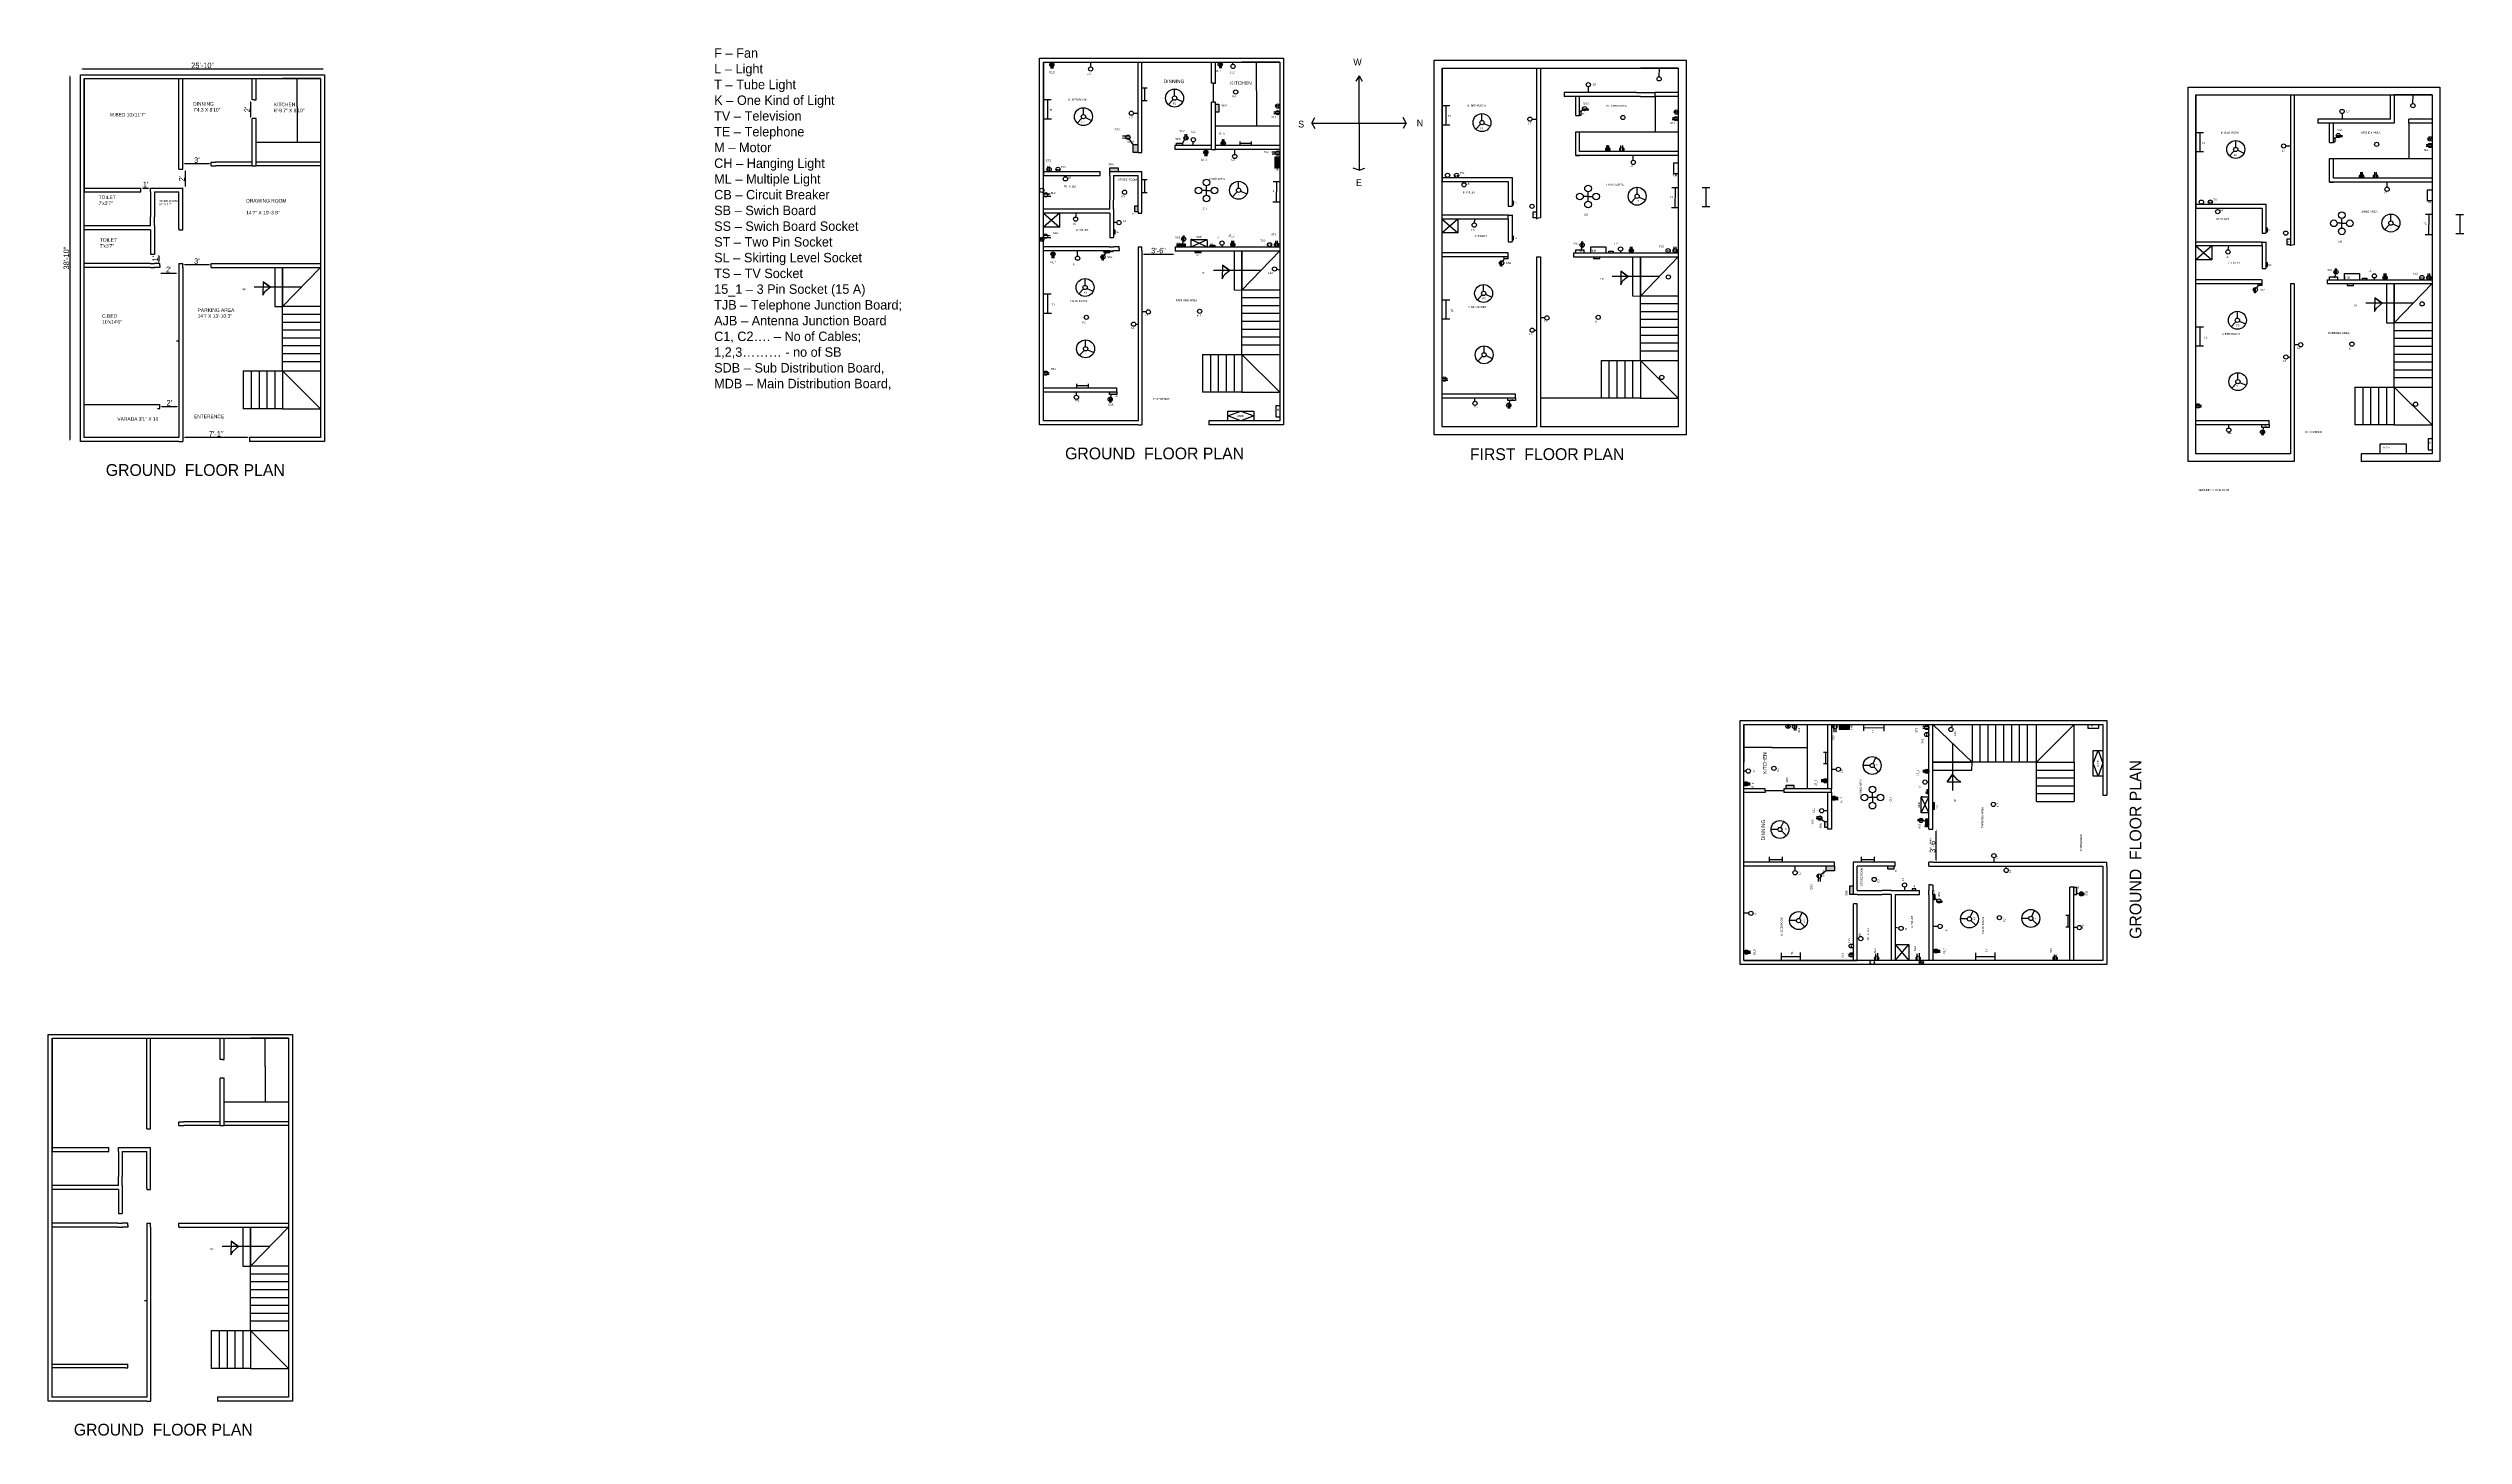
# Model space of a CAD drawing. Header units: inches. Extents: x 4084 to 7152, y -2825 to -1061.
import ezdxf

# ---------------------------------------------------------------- set-up
doc = ezdxf.new("R2010")
doc.units = ezdxf.units.IN
doc.dimstyles.new('ISO-25', dxfattribs={"dimtxt": 7, "dimasz": 2.5, "dimexe": 1.25, "dimexo": 0.625, "dimgap": 1, "dimtad": 1, "dimdec": 1, "dimlunit": 3, "dimtxsty": 'Standard', "dimcen": 2.5, "dimse1": 1, "dimse2": 1, "dimadec": 0, "dimazin": 0, "dimtfac": 1, "dimtdec": 1, "dimtmove": 2, "dimatfit": 3, "dimfxl": 1, "dimarcsym": 0})

# ---------------------------------------------------------------- blocks, each defined once
blk = doc.blocks.new('*D6')
at = {"color": 0, "lineweight": -2}
blk.add_line((5475.7, -1322.9), (5512.7, -1322.9), dxfattribs=at)
at = {"color": 0}
for points in [[(5475.7, -1322.5), (5475.7, -1323.3), (5473.2, -1322.9)], [(5512.7, -1322.5), (5512.7, -1323.3), (5515.2, -1322.9)]]:
    blk.add_solid(points, dxfattribs=at)
at = {"layer": 'Defpoints', "color": 0}
for p in [(5473.2, -1316.2), (5515.2, -1316.2), (5515.2, -1322.9)]:
    blk.add_point(p, dxfattribs=at)
at = {"color": 0, "insert": (5494.2, -1318.4), "char_height": 7, "attachment_point": 5}
blk.add_mtext('3\'-6"', dxfattribs=at)
blk = doc.blocks.new('*D14')
at = {"color": 0, "lineweight": -2}
blk.add_line((4227.5, -1346.9), (4246.5, -1346.9), dxfattribs=at)
at = {"color": 0}
for points in [[(4227.5, -1346.5), (4227.5, -1347.3), (4225, -1346.9)], [(4246.5, -1346.5), (4246.5, -1347.3), (4249, -1346.9)]]:
    blk.add_solid(points, dxfattribs=at)
at = {"layer": 'Defpoints', "color": 0}
for p in [(4225, -1349.4), (4249, -1346.9), (4249, -1351.9)]:
    blk.add_point(p, dxfattribs=at)
at = {"color": 0, "insert": (4237, -1342.4), "char_height": 7, "attachment_point": 5}
blk.add_mtext("2'", dxfattribs=at)
blk = doc.blocks.new('*D15')
at = {"color": 0, "lineweight": -2}
blk.add_line((4224.2, -1325.2), (4224.2, -1332.2), dxfattribs=at)
at = {"color": 0}
for points in [[(4223.8, -1325.2), (4224.6, -1325.2), (4224.2, -1322.7)], [(4223.8, -1332.2), (4224.6, -1332.2), (4224.2, -1334.7)]]:
    blk.add_solid(points, dxfattribs=at)
at = {"layer": 'Defpoints', "color": 0}
for p in [(4216.2, -1322.7), (4218.7, -1334.7), (4224.2, -1334.7)]:
    blk.add_point(p, dxfattribs=at)
at = {"color": 0, "insert": (4219.7, -1328.7), "char_height": 7, "attachment_point": 5, "rotation": 90}
blk.add_mtext("1'", dxfattribs=at)
blk = doc.blocks.new('*D16')
at = {"color": 0, "lineweight": -2}
blk.add_line((4258, -1217.3), (4258, -1236.3), dxfattribs=at)
at = {"color": 0}
for points in [[(4257.6, -1217.3), (4258.4, -1217.3), (4258, -1214.8)], [(4257.6, -1236.3), (4258.4, -1236.3), (4258, -1238.8)]]:
    blk.add_solid(points, dxfattribs=at)
at = {"layer": 'Defpoints', "color": 0}
for p in [(4252.2, -1214.8), (4252.2, -1238.8), (4258, -1238.8)]:
    blk.add_point(p, dxfattribs=at)
at = {"color": 0, "insert": (4253.5, -1226.8), "char_height": 7, "attachment_point": 5, "rotation": 90}
blk.add_mtext("2'", dxfattribs=at)
blk = doc.blocks.new('*D17')
at = {"color": 0, "lineweight": -2}
blk.add_line((4204.2, -1238.8), (4211.2, -1238.8), dxfattribs=at)
at = {"color": 0}
for points in [[(4204.2, -1238.4), (4204.2, -1239.2), (4201.7, -1238.8)], [(4211.2, -1238.4), (4211.2, -1239.2), (4213.7, -1238.8)]]:
    blk.add_solid(points, dxfattribs=at)
at = {"layer": 'Defpoints', "color": 0}
for p in [(4201.7, -1241.3), (4213.7, -1238.8), (4213.7, -1243.8)]:
    blk.add_point(p, dxfattribs=at)
at = {"color": 0, "insert": (4207.7, -1234.3), "char_height": 7, "attachment_point": 5}
blk.add_mtext("1'", dxfattribs=at)
blk = doc.blocks.new('*D19')
at = {"color": 0, "lineweight": -2}
blk.add_line((4228.2, -1516.3), (4247.2, -1516.3), dxfattribs=at)
at = {"color": 0}
for points in [[(4228.2, -1515.9), (4228.2, -1516.7), (4225.7, -1516.3)], [(4247.2, -1515.9), (4247.2, -1516.7), (4249.7, -1516.3)]]:
    blk.add_solid(points, dxfattribs=at)
at = {"layer": 'Defpoints', "color": 0}
for p in [(4225.7, -1516.3), (4249.7, -1516.3), (4249.7, -1516.3)]:
    blk.add_point(p, dxfattribs=at)
at = {"color": 0, "insert": (4237.7, -1511.8), "char_height": 7, "attachment_point": 5}
blk.add_mtext("2'", dxfattribs=at)
blk = doc.blocks.new('*D20')
at = {"color": 0, "lineweight": -2}
blk.add_line((4288.2, -1336.3), (4257.2, -1336.3), dxfattribs=at)
at = {"color": 0}
for points in [[(4257.2, -1335.9), (4257.2, -1336.7), (4254.7, -1336.3)], [(4288.2, -1335.9), (4288.2, -1336.7), (4290.7, -1336.3)]]:
    blk.add_solid(points, dxfattribs=at)
at = {"layer": 'Defpoints', "color": 0}
for p in [(4254.7, -1336.3), (4254.7, -1337.2), (4290.7, -1337.2)]:
    blk.add_point(p, dxfattribs=at)
at = {"color": 0, "insert": (4272.7, -1331.8), "char_height": 7, "attachment_point": 5}
blk.add_mtext("3'", dxfattribs=at)
blk = doc.blocks.new('*D21')
at = {"color": 0, "lineweight": -2}
blk.add_line((4288.2, -1207.9), (4257.2, -1207.9), dxfattribs=at)
at = {"color": 0}
for points in [[(4257.2, -1207.5), (4257.2, -1208.4), (4254.7, -1207.9)], [(4288.2, -1207.5), (4288.2, -1208.4), (4290.7, -1207.9)]]:
    blk.add_solid(points, dxfattribs=at)
at = {"layer": 'Defpoints', "color": 0}
for p in [(4254.7, -1207.9), (4254.7, -1208.3), (4290.7, -1208.3)]:
    blk.add_point(p, dxfattribs=at)
at = {"color": 0, "insert": (4272.7, -1203.4), "char_height": 7, "attachment_point": 5}
blk.add_mtext("3'", dxfattribs=at)
blk = doc.blocks.new('*D22')
at = {"color": 0, "lineweight": -2}
blk.add_line((4341.1, -1148.5), (4341.1, -1129.5), dxfattribs=at)
at = {"color": 0}
for points in [[(4340.7, -1129.5), (4341.5, -1129.5), (4341.1, -1127)], [(4340.7, -1148.5), (4341.5, -1148.5), (4341.1, -1151)]]:
    blk.add_solid(points, dxfattribs=at)
at = {"layer": 'Defpoints', "color": 0}
for p in [(4341.1, -1127), (4341.1, -1127), (4341.1, -1151)]:
    blk.add_point(p, dxfattribs=at)
at = {"color": 0, "insert": (4336.6, -1139), "char_height": 7, "attachment_point": 5, "rotation": 90}
blk.add_mtext("2'", dxfattribs=at)
blk = doc.blocks.new('*D41')
at = {"color": 0, "lineweight": -2}
blk.add_line((4127.6, -1087.5), (4432.6, -1087.5), dxfattribs=at)
at = {"color": 0}
for points in [[(4127.6, -1087.1), (4127.6, -1088), (4125.1, -1087.5)], [(4432.6, -1087.1), (4432.6, -1088), (4435.1, -1087.5)]]:
    blk.add_solid(points, dxfattribs=at)
at = {"layer": 'Defpoints', "color": 0}
for p in [(4435.1, -1087.5), (4125.1, -1113.9), (4435.1, -1113.9)]:
    blk.add_point(p, dxfattribs=at)
at = {"color": 0, "insert": (4280.1, -1083), "char_height": 7, "attachment_point": 5}
blk.add_mtext('25\'-10"', dxfattribs=at)
blk = doc.blocks.new('*D42')
at = {"color": 0, "lineweight": -2}
blk.add_line((4111.4, -1097.3), (4111.4, -1558.3), dxfattribs=at)
at = {"color": 0}
for points in [[(4111, -1097.3), (4111.9, -1097.3), (4111.4, -1094.8)], [(4111, -1558.3), (4111.9, -1558.3), (4111.4, -1560.8)]]:
    blk.add_solid(points, dxfattribs=at)
at = {"layer": 'Defpoints', "color": 0}
for p in [(4124.7, -1094.8), (4111.4, -1560.8), (4124.7, -1560.8)]:
    blk.add_point(p, dxfattribs=at)
at = {"color": 0, "insert": (4106.9, -1327.8), "char_height": 7, "attachment_point": 5, "rotation": 90}
blk.add_mtext('38\'-10"', dxfattribs=at)
blk = doc.blocks.new('*D43')
at = {"color": 0, "lineweight": -2}
blk.add_line((4337.2, -1555.8), (4257.2, -1555.8), dxfattribs=at)
at = {"color": 0}
for points in [[(4257.2, -1555.4), (4257.2, -1556.2), (4254.7, -1555.8)], [(4337.2, -1555.4), (4337.2, -1556.2), (4339.7, -1555.8)]]:
    blk.add_solid(points, dxfattribs=at)
at = {"layer": 'Defpoints', "color": 0}
for p in [(4254.7, -1555.8), (4254.7, -1558.3), (4339.7, -1558.3)]:
    blk.add_point(p, dxfattribs=at)
at = {"color": 0, "insert": (4297.2, -1551.3), "char_height": 7, "attachment_point": 5}
blk.add_mtext('7\'-1"', dxfattribs=at)
blk = doc.blocks.new('*D70')
at = {"color": 0, "lineweight": -2}
blk.add_line((6482, -2093), (6482, -2056), dxfattribs=at)
at = {"color": 0}
for points in [[(6481.6, -2056), (6482.5, -2056), (6482, -2053.5)], [(6481.6, -2093), (6482.5, -2093), (6482, -2095.5)]]:
    blk.add_solid(points, dxfattribs=at)
at = {"layer": 'Defpoints', "color": 0}
for p in [(6475.3, -2053.5), (6482, -2053.5), (6475.3, -2095.5)]:
    blk.add_point(p, dxfattribs=at)
at = {"color": 0, "insert": (6477.5, -2074.5), "char_height": 7, "attachment_point": 5, "rotation": 90}
blk.add_mtext('3\'-6"', dxfattribs=at)

msp = doc.modelspace()

# ---------------------------------------------------------------- hatches: boundary and pattern name
h = msp.add_hatch(color=2)
h.paths.add_polyline_path([(5524.61, -1181.7), (5517, -1181.7), (5517, -1184.76), (5524.61, -1184.76)])
h.paths.add_polyline_path([(5570.99, -1132.26), (5566.46, -1132.26), (5566.46, -1142.25), (5570.99, -1142.25)])
h = msp.add_hatch(color=2)
h.paths.add_polyline_path([(5441.32, -1497.76), (5431.78, -1497.76), (5431.78, -1501.27), (5441.32, -1501.27)])
h.paths.add_polyline_path([(5439.03, -1292.3), (5437.2, -1292.3), (5437.2, -1296.98), (5439.03, -1296.98)])
h.paths.add_polyline_path([(5468.2, -1261.54), (5464.08, -1261.54), (5464.08, -1269.29), (5468.2, -1269.29)])
h.paths.add_polyline_path([(5443.07, -1213.32), (5432.2, -1213.32), (5432.2, -1217.76), (5437.2, -1217.76), (5443.07, -1217.76)])
h.paths.add_polyline_path([(5468.2, -1183.39), (5462.17, -1183.39), (5462.17, -1193.76), (5468.2, -1193.76)])
for color, points in [(5, [(5642.2, -1212.8), (5648.2, -1212.8), (5648.2, -1199.65), (5642.2, -1199.65)]), (4, [(5648.2, -1199.65), (5642.2, -1199.65), (5642.2, -1212.8), (5648.2, -1212.8)]), (3, [(5648.2, -1199.65), (5642.2, -1199.65), (5642.2, -1212.8), (5648.2, -1212.8)]), (2, [(5432.2, -1318.76), (5425.08, -1318.76), (5425.08, -1321.11), (5426.24, -1321.11), (5432.2, -1321.11)]), (2, [(5432.2, -1318.76), (5427.24, -1318.76), (5427.24, -1321.11), (5432.2, -1321.11)]), (2, [(5548.39, -1318.66), (5540.33, -1318.66), (5540.33, -1320.8), (5548.39, -1320.8)]), (4, [(5565.57, -1311.57), (5559.81, -1311.57), (5559.81, -1313.66), (5565.57, -1313.66)]), (5, [(6371.93, -1926.49), (6371.93, -1920.5), (6358.78, -1920.5), (6358.78, -1926.49)]), (4, [(6358.78, -1920.5), (6358.78, -1926.49), (6371.93, -1926.49), (6371.93, -1920.5)]), (3, [(6371.93, -1926.49), (6371.93, -1920.5), (6358.78, -1920.5), (6358.78, -1926.49)]), (4, [(6470.69, -2003.12), (6470.69, -2008.88), (6472.78, -2008.88), (6472.78, -2003.12)]), (2, [(6477.78, -2020.3), (6477.78, -2028.36), (6479.93, -2028.36), (6479.93, -2020.3)]), (2, [(6477.89, -2136.5), (6477.89, -2141.46), (6480.23, -2141.46), (6480.23, -2136.5)]), (2, [(6480.23, -2136.5), (6477.89, -2136.5), (6477.89, -2143.62), (6480.23, -2143.62), (6480.23, -2142.45)])]:
    msp.add_hatch(color=color).paths.add_polyline_path(points)
h = msp.add_hatch(color=2)
h.paths.add_polyline_path([(5528.05, -1313.66), (5528.05, -1309.9), (5517.98, -1309.9), (5517.98, -1313.66)])
h.paths.add_polyline_path([(5516.91, -1307.41), (5521.66, -1307.41), (5521.66, -1309.66), (5516.91, -1309.66)], flags=9)
h = msp.add_hatch(color=2)
h.paths.add_polyline_path([(6343.89, -2044.08), (6340.82, -2044.08), (6340.82, -2051.69), (6343.89, -2051.69)])
h.paths.add_polyline_path([(6291.38, -1997.7), (6291.38, -2002.23), (6301.38, -2002.23), (6301.38, -1997.7)])
h = msp.add_hatch(color=2)
h.paths.add_polyline_path([(6472.78, -2040.64), (6469.03, -2040.64), (6469.03, -2050.71), (6472.78, -2050.71)])
h.paths.add_polyline_path([(6466.54, -2051.78), (6466.54, -2047.03), (6468.79, -2047.03), (6468.79, -2051.78)], flags=9)
h = msp.add_hatch(color=2)
h.paths.add_polyline_path([(6656.89, -2127.37), (6656.89, -2136.92), (6660.4, -2136.92), (6660.4, -2127.37)])
h.paths.add_polyline_path([(6451.43, -2129.66), (6451.43, -2131.5), (6456.11, -2131.5), (6456.11, -2129.66)])
h.paths.add_polyline_path([(6420.67, -2100.5), (6420.67, -2104.61), (6428.41, -2104.61), (6428.41, -2100.5)])
h.paths.add_polyline_path([(6372.45, -2125.62), (6372.45, -2136.5), (6376.89, -2136.5), (6376.89, -2131.5), (6376.89, -2125.62)])
h.paths.add_polyline_path([(6342.52, -2100.5), (6342.52, -2106.52), (6352.89, -2106.52), (6352.89, -2100.5)])

# ---------------------------------------------------------------- linework, layer by layer
for p, q in [((5343.2, -1539.76), (5343.2, -1073.76)), ((5343.2, -1073.76), (5653.2, -1073.76)), ((5653.2, -1073.76), (5653.2, -1539.76)), ((4124.68, -1560.82), (4124.68, -1094.82)), ((4124.68, -1094.82), (4434.68, -1094.82)), ((4129.68, -1555.82), (4129.68, -1099.82)), ((4129.68, -1099.82), (4429.68, -1099.82)), ((4129.68, -1099.82), (4249.68, -1099.82)), ((4129.68, -1099.82), (4129.68, -1243.82)), ((4249.68, -1214.82), (4249.68, -1099.82)), ((4254.68, -1214.86), (4254.68, -1099.82)), ((4342.95, -1126.66), (4342.95, -1099.82)), ((4347.95, -1126.66), (4347.95, -1099.82)), ((4429.68, -1099.82), (4381.68, -1099.82)), ((4400.26, -1130.82), (4400.26, -1099.82)), ((4429.68, -1099.82), (4429.68, -1555.82)), ((4429.68, -1099.82), (4429.68, -1135.82)), ((4434.68, -1094.82), (4434.68, -1560.82)), ((5348.2, -1534.76), (5348.2, -1078.76)), ((5348.2, -1078.76), (5648.2, -1078.76)), ((5348.2, -1078.76), (5468.2, -1078.76)), ((5348.2, -1078.76), (5348.2, -1222.76)), ((5357.15, -1079.74), (5357.25, -1087.02)), ((5358.75, -1079.21), (5358.86, -1087.08)), ((5359.87, -1079.46), (5359.96, -1087.08)), ((5408.1, -1084.9), (5408.1, -1078.63)), ((5468.2, -1193.76), (5468.2, -1078.76)), ((5473.2, -1193.8), (5473.2, -1078.76)), ((5561.46, -1105.61), (5561.46, -1078.76)), ((5566.46, -1105.61), (5566.46, -1078.76)), ((5571.49, -1078.99), (5571.49, -1086.45)), ((5572.64, -1078.73), (5572.64, -1086.57)), ((5573.73, -1078.96), (5573.73, -1086.51)), ((5588.82, -1081.54), (5588.82, -1078.76)), ((5648.2, -1078.76), (5600.2, -1078.76)), ((5618.77, -1109.76), (5618.77, -1078.76)), ((5648.2, -1078.76), (5648.2, -1534.76)), ((5648.2, -1078.76), (5648.2, -1114.76)), ((5748.97, -1096.21), (5744.97, -1103.14)), ((5748.97, -1156.21), (5748.97, -1096.21)), ((5748.97, -1096.21), (5752.97, -1103.14)), ((5844.46, -1552.36), (5844.46, -1076.36)), ((5844.46, -1076.36), (6164.46, -1076.36)), ((5854.46, -1542.36), (5854.46, -1086.36)), ((5854.46, -1086.36), (6154.46, -1086.36)), ((5854.46, -1086.36), (5974.46, -1086.36)), ((5854.46, -1086.36), (5854.46, -1230.36)), ((5974.46, -1086.36), (5974.46, -1276.88)), ((5979.46, -1086.36), (5979.46, -1276.88)), ((6154.46, -1086.36), (6106.46, -1086.36)), ((6130.14, -1097.38), (6130.46, -1086.36)), ((6154.46, -1086.36), (6154.46, -1542.36)), ((6154.46, -1086.36), (6154.46, -1122.36)), ((6164.46, -1076.36), (6164.46, -1552.36)), ((4345.45, -1126.66), (4342.95, -1126.66)), ((4345.45, -1126.66), (4345.45, -1126.66)), ((4345.45, -1126.66), (4347.95, -1126.66)), ((4400.2, -1135.82), (4400.2, -1130.82)), ((5348.2, -1126.52), (5357.89, -1126.52)), ((5353.04, -1126.52), (5353.04, -1150.76)), ((5473.2, -1111.43), (5479.94, -1111.43)), ((5473.2, -1127.66), (5479.94, -1127.66)), ((5476.57, -1111.43), (5476.57, -1127.66)), ((5512.75, -1126.45), (5506.71, -1132.7)), ((5514.62, -1121.83), (5514.62, -1113.14)), ((5517.07, -1125.63), (5524.98, -1129.23)), ((5563.96, -1105.61), (5561.46, -1105.61)), ((5561.46, -1189.76), (5561.46, -1129.61)), ((5566.46, -1129.61), (5561.46, -1129.61)), ((5563.96, -1129.61), (5563.96, -1105.61)), ((5563.96, -1105.61), (5563.96, -1105.61)), ((5563.96, -1105.61), (5566.46, -1105.61)), ((5566.46, -1189.76), (5566.46, -1129.61)), ((5566.46, -1132.26), (5570.99, -1132.26)), ((5570.99, -1132.26), (5570.99, -1142.25)), ((5618.72, -1114.76), (5618.72, -1109.76)), ((5618.72, -1114.76), (5618.72, -1159.69)), ((5618.77, -1114.76), (5618.72, -1114.76)), ((5648.2, -1133.7), (5643.21, -1135.72)), ((5643.72, -1132.89), (5647.68, -1136.53)), ((5648.2, -1114.76), (5648.2, -1189.76)), ((5653.2, -1114.76), (5653.2, -1189.76)), ((5854.46, -1134.12), (5864.16, -1134.12)), ((5859.31, -1134.12), (5859.31, -1158.36)), ((6045.46, -1117.36), (6009.47, -1117.36)), ((6009.47, -1117.36), (6009.47, -1122.36)), ((6045.46, -1122.36), (6009.47, -1122.36)), ((6024.16, -1146.82), (6024.16, -1122.36)), ((6029.16, -1146.81), (6029.16, -1122.36)), ((6040.21, -1110.1), (6040.21, -1117.36)), ((6101.46, -1117.36), (6045.46, -1117.36)), ((6106.46, -1122.36), (6045.46, -1122.36)), ((6101.46, -1117.36), (6124.98, -1117.36)), ((6106.46, -1122.36), (6125.04, -1122.36)), ((6124.98, -1122.36), (6124.98, -1117.36)), ((6154.46, -1122.36), (6124.98, -1122.36)), ((6124.98, -1122.36), (6124.98, -1167.29)), ((6125.04, -1122.36), (6124.98, -1122.36)), ((6154.46, -1117.36), (6125.04, -1117.36)), ((6154.46, -1122.36), (6125.04, -1122.36)), ((6154.46, -1122.36), (6154.46, -1197.36)), ((6801.95, -1586.46), (6801.95, -1110.46)), ((6801.95, -1110.46), (7121.95, -1110.46)), ((6811.95, -1576.46), (6811.95, -1120.46)), ((6811.95, -1120.46), (7111.95, -1120.46)), ((6811.95, -1120.46), (6931.95, -1120.46)), ((6811.95, -1120.46), (6811.95, -1264.46)), ((6931.95, -1120.46), (6931.95, -1310.99)), ((6936.95, -1120.46), (6936.95, -1310.99)), ((7058.95, -1120.46), (7058.95, -1151.46)), ((7111.95, -1120.46), (7063.95, -1120.46)), ((7063.95, -1120.46), (7063.95, -1156.46)), ((7087.62, -1131.48), (7087.95, -1120.46)), ((7111.95, -1120.46), (7111.95, -1576.46)), ((7111.95, -1120.46), (7111.95, -1156.46)), ((7121.95, -1110.46), (7121.95, -1586.46)), ((4342.95, -1210.82), (4342.95, -1150.66)), ((4347.95, -1150.66), (4342.95, -1150.66)), ((4347.95, -1210.82), (4347.95, -1150.66)), ((4400.2, -1135.82), (4400.2, -1180.75)), ((4400.26, -1135.82), (4400.2, -1135.82)), ((4429.68, -1135.82), (4429.68, -1210.82)), ((4434.68, -1135.82), (4434.68, -1210.82)), ((5348.2, -1150.76), (5358.09, -1150.76)), ((5397, -1150.03), (5390.96, -1156.28)), ((5398.87, -1145.41), (5398.87, -1136.72)), ((5401.32, -1149.21), (5409.23, -1152.81)), ((5462.35, -1143.72), (5468.2, -1143.72)), ((5570.99, -1142.25), (5566.46, -1142.25)), ((5566.46, -1159.69), (5648.2, -1159.69)), ((5648.04, -1142.42), (5640.59, -1142.42)), ((5647.69, -1144.46), (5640.59, -1144.46)), ((5688.97, -1156.21), (5692.97, -1149.28)), ((5688.97, -1156.21), (5808.97, -1156.21)), ((5688.97, -1156.21), (5692.97, -1163.14)), ((5748.97, -1156.21), (5748.97, -1216.21)), ((5808.97, -1156.21), (5804.97, -1149.28)), ((5808.97, -1156.21), (5804.97, -1163.14)), ((5854.46, -1158.36), (5864.36, -1158.36)), ((5903.27, -1157.63), (5897.23, -1163.87)), ((5905.14, -1153), (5905.14, -1144.31)), ((5907.59, -1156.81), (5915.5, -1160.4)), ((5968.61, -1151.31), (5974.46, -1151.31)), ((6024.16, -1146.82), (6029.16, -1146.81)), ((6031.24, -1141.27), (6029.16, -1141.27)), ((6029.16, -1146.02), (6031.24, -1146.02)), ((6031.24, -1141.27), (6033.36, -1139.64)), ((6031.24, -1146.02), (6031.24, -1141.27)), ((6032.8, -1138), (6040.61, -1138)), ((6033.12, -1139.27), (6040.69, -1139.27)), ((6154.31, -1150.01), (6146.86, -1150.01)), ((6153.96, -1152.06), (6146.86, -1152.06)), ((6154.46, -1141.29), (6149.48, -1143.32)), ((6149.99, -1140.49), (6153.95, -1144.13)), ((7002.95, -1151.46), (6966.96, -1151.46)), ((6966.96, -1151.46), (6966.96, -1156.46)), ((7002.95, -1156.46), (6966.96, -1156.46)), ((6981.65, -1180.92), (6981.65, -1156.46)), ((6986.65, -1180.92), (6986.65, -1156.46)), ((6997.7, -1144.2), (6997.7, -1151.46)), ((7058.95, -1151.46), (7002.95, -1151.46)), ((7063.95, -1156.46), (7002.95, -1156.46)), ((7082.47, -1156.46), (7082.47, -1151.46)), ((7111.95, -1156.46), (7082.47, -1156.46)), ((7082.47, -1156.46), (7082.47, -1201.39)), ((7082.52, -1156.46), (7082.47, -1156.46)), ((7111.95, -1151.46), (7082.52, -1151.46)), ((7111.95, -1156.46), (7082.52, -1156.46)), ((7111.95, -1156.46), (7111.95, -1231.46)), ((4347.95, -1180.74), (4429.68, -1180.75)), ((5457.79, -1172.99), (5448.38, -1173.01)), ((5457.68, -1175.79), (5448.52, -1175.55)), ((5462.17, -1183.39), (5457.04, -1176.46)), ((5462.17, -1193.76), (5462.17, -1183.39)), ((5462.17, -1183.39), (5468.2, -1183.39)), ((5468.2, -1193.76), (5462.17, -1193.76)), ((5468.2, -1193.76), (5468.2, -1193.76)), ((5468.2, -1193.76), (5473.2, -1193.76)), ((5473.2, -1193.76), (5473.2, -1193.8)), ((5561.46, -1184.76), (5515.05, -1184.76)), ((5515.18, -1189.76), (5515.18, -1184.76)), ((5561.46, -1189.76), (5515.18, -1189.76)), ((5517, -1184.76), (5517, -1181.7)), ((5517, -1181.7), (5524.61, -1181.7)), ((5527.37, -1177.16), (5524.61, -1181.7)), ((5524.61, -1181.7), (5524.61, -1184.76)), ((5528.24, -1177.67), (5528.24, -1170.51)), ((5530.33, -1177.56), (5530.33, -1170.51)), ((5538.26, -1184.76), (5538.43, -1180.19)), ((5552.79, -1191.18), (5552.88, -1198.46)), ((5554.39, -1190.65), (5554.5, -1198.52)), ((5555.51, -1190.9), (5555.6, -1198.52)), ((5561.46, -1189.76), (5566.46, -1189.76)), ((5648.2, -1184.76), (5566.46, -1184.76)), ((5648.2, -1189.76), (5566.46, -1189.76)), ((5566.46, -1189.76), (5566.46, -1189.76)), ((5575.4, -1184.53), (5575.4, -1176.98)), ((5576.49, -1184.76), (5576.49, -1176.91)), ((5577.64, -1184.51), (5577.64, -1177.04)), ((5591.05, -1196.04), (5591.05, -1189.76)), ((5597.92, -1184.76), (5597.92, -1179.65)), ((5612.44, -1182.21), (5597.92, -1182.21)), ((5612.44, -1184.76), (5612.44, -1179.65)), ((5647.79, -1193.13), (5638.38, -1193.14)), ((5647.67, -1195.93), (5638.52, -1195.68)), ((6024.16, -1197.36), (6024.16, -1167.29)), ((6024.16, -1167.29), (6045.46, -1167.29)), ((6029.16, -1192.36), (6029.16, -1167.29)), ((6050.46, -1192.36), (6029.16, -1192.36)), ((6045.46, -1167.29), (6154.46, -1167.29)), ((6154.46, -1192.36), (6050.46, -1192.36)), ((6063.85, -1192.13), (6063.85, -1184.58)), ((6064.94, -1192.36), (6064.94, -1184.52)), ((6066.09, -1192.1), (6066.09, -1184.64)), ((6081.67, -1192.13), (6081.67, -1184.58)), ((6083.91, -1192.1), (6083.91, -1184.64)), ((6811.95, -1168.22), (6821.65, -1168.22)), ((6811.95, -1192.46), (6821.84, -1192.46)), ((6816.8, -1168.22), (6816.8, -1192.46)), ((6860.75, -1191.73), (6854.71, -1197.98)), ((6862.62, -1187.11), (6862.62, -1178.42)), ((6865.07, -1190.91), (6872.98, -1194.51)), ((6926.1, -1185.41), (6931.95, -1185.41)), ((6981.65, -1180.92), (6986.65, -1180.92)), ((6988.73, -1175.37), (6986.65, -1175.37)), ((6986.65, -1180.13), (6988.73, -1180.13)), ((6988.73, -1175.37), (6990.84, -1173.74)), ((6988.73, -1180.13), (6988.73, -1175.37)), ((6990.28, -1172.1), (6998.1, -1172.1)), ((6990.61, -1173.38), (6998.17, -1173.38)), ((7111.79, -1184.11), (7104.34, -1184.11)), ((7111.44, -1186.16), (7104.34, -1186.16)), ((7111.95, -1175.4), (7106.96, -1177.42)), ((7107.48, -1174.59), (7111.44, -1178.23)), ((4249.68, -1214.82), (4249.68, -1214.82)), ((4249.68, -1214.82), (4254.68, -1214.82)), ((4254.68, -1214.82), (4254.68, -1214.86)), ((4290.68, -1210.82), (4290.68, -1205.82)), ((4290.68, -1205.82), (4296.54, -1205.82)), ((4290.68, -1210.82), (4296.66, -1210.82)), ((4342.95, -1205.82), (4296.54, -1205.82)), ((4342.95, -1210.82), (4296.66, -1210.82)), ((4342.95, -1210.82), (4347.95, -1210.82)), ((4429.68, -1205.82), (4347.95, -1205.82)), ((4429.68, -1210.82), (4347.95, -1210.82)), ((4347.95, -1210.82), (4347.95, -1210.82)), ((5348.2, -1217.76), (5420.2, -1217.76)), ((5348.2, -1222.76), (5420.2, -1222.76)), ((5353.84, -1217.4), (5353.84, -1211.43)), ((5355.86, -1217.68), (5355.86, -1211.36)), ((5365.21, -1215.18), (5366.2, -1215.18)), ((5367.14, -1215.18), (5368.07, -1215.18)), ((5376, -1224.47), (5376, -1222.76)), ((5420.2, -1222.76), (5420.2, -1217.76)), ((5420.2, -1222.76), (5420.2, -1222.76)), ((5420.2, -1222.76), (5420.2, -1222.76)), ((5432.2, -1217.76), (5432.2, -1213.32)), ((5432.2, -1213.32), (5443.07, -1213.32)), ((5432.2, -1222.76), (5432.2, -1217.76)), ((5432.2, -1217.76), (5437.2, -1217.76)), ((5432.2, -1222.76), (5432.2, -1254.31)), ((5437.2, -1217.76), (5468.2, -1217.76)), ((5437.2, -1222.76), (5437.2, -1254.31)), ((5437.2, -1222.76), (5468.2, -1222.76)), ((5443.07, -1213.32), (5443.07, -1217.76)), ((5468.2, -1217.76), (5473.2, -1217.76)), ((5468.2, -1269.29), (5468.2, -1222.76)), ((5473.2, -1217.6), (5473.2, -1217.6)), ((5473.2, -1269.29), (5473.2, -1217.6)), ((5648.2, -1199.65), (5642.2, -1199.65)), ((5642.2, -1199.65), (5642.2, -1212.8)), ((5642.2, -1212.8), (5648.2, -1212.8)), ((5748.97, -1216.21), (5741.46, -1213.47)), ((5748.97, -1216.21), (5756.5, -1213.5)), ((5854.46, -1225.36), (5943.46, -1225.36)), ((5871.48, -1222.78), (5872.47, -1222.78)), ((5873.41, -1222.78), (5874.33, -1222.78)), ((5943.46, -1225.36), (5943.46, -1261.91)), ((6045.46, -1197.36), (6024.16, -1197.36)), ((6024.16, -1197.36), (6029.16, -1197.36)), ((6154.46, -1197.36), (6045.46, -1197.36)), ((6045.46, -1197.36), (6045.46, -1197.36)), ((6097.32, -1203.63), (6097.32, -1197.36)), ((6154.46, -1207.25), (6148.47, -1207.25)), ((6148.47, -1207.25), (6148.47, -1220.4)), ((6148.47, -1220.4), (6154.46, -1220.4)), ((6981.65, -1231.46), (6981.65, -1201.39)), ((6981.65, -1201.39), (7002.95, -1201.39)), ((6986.65, -1226.46), (6986.65, -1201.39)), ((7007.95, -1226.46), (6986.65, -1226.46)), ((7002.95, -1201.39), (7111.95, -1201.39)), ((7111.95, -1226.46), (7007.95, -1226.46)), ((7021.34, -1226.23), (7021.34, -1218.68)), ((7022.43, -1226.46), (7022.43, -1218.62)), ((7023.58, -1226.2), (7023.58, -1218.74)), ((7039.15, -1226.23), (7039.15, -1218.68)), ((7041.39, -1226.2), (7041.39, -1218.74)), ((4129.68, -1238.82), (4201.68, -1238.82)), ((4129.68, -1243.82), (4201.68, -1243.82)), ((4201.68, -1243.82), (4201.68, -1238.82)), ((4201.68, -1243.82), (4201.68, -1243.82)), ((4201.68, -1243.82), (4201.68, -1243.82)), ((4213.68, -1238.82), (4218.68, -1238.82)), ((4213.68, -1243.82), (4213.68, -1238.82)), ((4213.68, -1243.82), (4213.68, -1275.37)), ((4218.68, -1238.82), (4249.68, -1238.82)), ((4218.68, -1243.82), (4218.68, -1275.37)), ((4218.68, -1243.82), (4249.68, -1243.82)), ((4249.68, -1238.82), (4254.68, -1238.82)), ((4249.68, -1290.34), (4249.68, -1243.82)), ((4254.68, -1238.66), (4254.68, -1238.66)), ((4254.68, -1290.34), (4254.68, -1238.66)), ((5348.48, -1246.17), (5356.75, -1246.33)), ((5348.72, -1248.97), (5357.42, -1249.03)), ((5432.2, -1265.76), (5432.2, -1254.31)), ((5437.2, -1265.76), (5437.2, -1254.31)), ((5473.2, -1228.18), (5479.94, -1228.18)), ((5473.2, -1244.42), (5479.94, -1244.42)), ((5476.57, -1228.18), (5476.57, -1244.42)), ((5555.19, -1241.97), (5549.19, -1241.97)), ((5555.19, -1247.97), (5555.19, -1235.97)), ((5555.19, -1241.97), (5561.19, -1241.97)), ((5594.06, -1243.59), (5588.02, -1249.84)), ((5595.93, -1238.97), (5595.93, -1230.28)), ((5598.38, -1242.77), (5606.29, -1246.37)), ((5648.2, -1256.6), (5639.53, -1256.6)), ((5648.2, -1230.78), (5639.88, -1230.78)), ((5644.04, -1230.78), (5643.86, -1256.6)), ((5854.46, -1230.36), (5938.46, -1230.36)), ((5882.27, -1232.07), (5882.27, -1230.36)), ((5938.46, -1230.36), (5938.46, -1261.9)), ((5945.3, -1255.58), (5943.46, -1255.58)), ((5945.3, -1260.25), (5945.3, -1255.58)), ((6039.82, -1249.56), (6033.82, -1249.56)), ((6039.82, -1255.56), (6039.82, -1243.56)), ((6039.82, -1249.56), (6045.82, -1249.56)), ((6100.33, -1251.19), (6094.29, -1257.44)), ((6102.2, -1246.57), (6102.2, -1237.88)), ((6104.65, -1250.37), (6112.56, -1253.97)), ((6154.46, -1238.38), (6146.15, -1238.38)), ((6150.31, -1238.38), (6150.13, -1264.19)), ((6184.77, -1238.18), (6194.47, -1238.18)), ((6189.62, -1238.18), (6189.62, -1262.43)), ((6828.97, -1256.88), (6829.95, -1256.88)), ((6830.89, -1256.88), (6831.82, -1256.88)), ((7002.95, -1231.46), (6981.65, -1231.46)), ((6981.65, -1231.46), (6986.65, -1231.46)), ((7111.95, -1231.46), (7002.95, -1231.46)), ((7002.95, -1231.46), (7002.95, -1231.46)), ((7054.8, -1237.73), (7054.8, -1231.46)), ((7111.95, -1241.35), (7105.95, -1241.35)), ((7105.95, -1241.35), (7105.95, -1254.5)), ((7105.95, -1254.5), (7111.95, -1254.5)), ((4213.68, -1286.82), (4129.68, -1286.82)), ((4213.68, -1286.82), (4213.68, -1275.37)), ((4218.68, -1286.82), (4218.68, -1275.37)), ((4218.68, -1286.47), (4218.68, -1320.57)), ((5432.2, -1265.76), (5348.2, -1265.76)), ((5432.2, -1270.76), (5348.2, -1270.76)), ((5368.37, -1270.76), (5348.2, -1288.37)), ((5348.2, -1270.76), (5368.37, -1288.37)), ((5368.37, -1288.37), (5348.2, -1288.37)), ((5368.37, -1270.76), (5368.37, -1288.37)), ((5389.05, -1275.67), (5390.2, -1270.76)), ((5432.2, -1270.76), (5432.2, -1299.52)), ((5432.2, -1270.76), (5432.2, -1270.76)), ((5437.2, -1265.41), (5437.2, -1299.52)), ((5441.34, -1282.71), (5437.2, -1282.71)), ((5464.08, -1269.29), (5464.08, -1261.54)), ((5464.08, -1261.54), (5468.2, -1261.54)), ((5468.2, -1269.29), (5464.08, -1269.29)), ((5468.2, -1269.29), (5468.2, -1270.76)), ((5468.2, -1270.76), (5473.19, -1270.76)), ((5473.19, -1270.76), (5473.2, -1269.29)), ((5938.46, -1273.36), (5854.46, -1273.36)), ((5938.46, -1278.36), (5854.46, -1278.36)), ((5874.64, -1278.36), (5854.46, -1295.97)), ((5854.46, -1278.36), (5874.64, -1295.97)), ((5874.64, -1278.36), (5874.64, -1295.97)), ((5895.31, -1283.27), (5896.46, -1278.36)), ((5938.46, -1261.9), (5943.46, -1261.9)), ((5938.46, -1278.36), (5938.46, -1273.36)), ((5938.46, -1273.36), (5943.46, -1273.36)), ((5938.46, -1278.36), (5938.46, -1278.36)), ((5938.46, -1278.36), (5938.46, -1307.11)), ((5943.46, -1260.25), (5945.3, -1260.25)), ((5943.46, -1273.01), (5943.46, -1307.11)), ((5970.35, -1276.88), (5970.35, -1269.14)), ((5970.35, -1269.14), (5974.46, -1269.14)), ((5974.46, -1276.88), (5970.35, -1276.88)), ((5974.46, -1276.88), (5974.46, -1278.36)), ((5979.46, -1276.88), (5974.46, -1277.62)), ((6154.46, -1264.19), (6145.8, -1264.19)), ((6184.77, -1262.43), (6194.66, -1262.43)), ((6811.95, -1259.46), (6900.95, -1259.46)), ((6811.95, -1264.46), (6895.95, -1264.46)), ((6839.75, -1266.17), (6839.75, -1264.46)), ((6895.95, -1264.46), (6895.95, -1296.01)), ((6900.95, -1259.46), (6900.95, -1296.01)), ((6997.3, -1283.66), (6991.3, -1283.66)), ((6997.3, -1289.66), (6997.3, -1277.66)), ((6997.3, -1283.66), (7003.3, -1283.66)), ((7057.81, -1285.29), (7051.78, -1291.54)), ((7059.68, -1280.67), (7059.68, -1271.98)), ((7062.13, -1284.47), (7070.04, -1288.07)), ((7111.95, -1272.48), (7103.63, -1272.48)), ((7107.79, -1272.48), (7107.61, -1298.3)), ((7142.26, -1272.29), (7151.95, -1272.29)), ((7147.1, -1272.29), (7147.1, -1296.53)), ((4213.68, -1291.82), (4129.68, -1291.82)), ((4213.68, -1291.82), (4213.68, -1291.82)), ((4213.68, -1291.82), (4213.68, -1320.57)), ((4249.68, -1290.34), (4249.68, -1291.82)), ((4249.68, -1291.82), (4254.68, -1291.82)), ((4254.68, -1291.82), (4254.68, -1290.34)), ((5345.78, -1303.85), (5343.36, -1305)), ((5347.04, -1306.5), (5344.73, -1301.65)), ((5348.2, -1302.7), (5345.78, -1303.85)), ((5345.89, -1304.07), (5348.2, -1302.7)), ((5431.69, -1313.66), (5348.2, -1313.66)), ((5432.2, -1318.76), (5348.2, -1318.76)), ((5348.2, -1318.76), (5348.2, -1318.76)), ((5348.48, -1298.79), (5356.75, -1298.96)), ((5348.72, -1301.59), (5357.42, -1301.66)), ((5391.43, -1325.3), (5391.43, -1319.02)), ((5432.2, -1318.76), (5424.71, -1318.76)), ((5424.71, -1318.76), (5424.71, -1318.76)), ((5425.08, -1321.11), (5425.08, -1318.76)), ((5431.69, -1313.66), (5432.2, -1313.66)), ((5432.2, -1299.52), (5432.2, -1301.66)), ((5432.2, -1301.66), (5437.2, -1301.66)), ((5432.2, -1313.66), (5437.2, -1313.66)), ((5432.2, -1318.76), (5432.2, -1318.76)), ((5432.2, -1321.11), (5432.2, -1318.76)), ((5432.2, -1318.76), (5437.2, -1318.76)), ((5444.2, -1318.76), (5436.61, -1318.76)), ((5439.03, -1292.3), (5437.2, -1292.3)), ((5437.2, -1296.98), (5439.03, -1296.98)), ((5437.2, -1299.52), (5437.2, -1301.66)), ((5444.2, -1313.66), (5437.2, -1313.66)), ((5439.03, -1296.98), (5439.03, -1292.3)), ((5444.2, -1313.66), (5444.2, -1313.66)), ((5444.2, -1316.16), (5444.2, -1313.66)), ((5444.2, -1316.16), (5444.2, -1318.76)), ((5468.2, -1313.66), (5473.12, -1313.66)), ((5468.2, -1313.66), (5468.2, -1318.66)), ((5468.2, -1318.66), (5468.2, -1497.76)), ((5473.12, -1313.66), (5473.2, -1313.66)), ((5473.2, -1318.66), (5473.2, -1313.66)), ((5473.2, -1318.66), (5473.2, -1497.76)), ((5515.18, -1313.66), (5648.2, -1313.66)), ((5515.18, -1313.66), (5515.18, -1318.66)), ((5515.18, -1318.66), (5648.2, -1318.66)), ((5517.98, -1313.66), (5517.98, -1309.9)), ((5517.98, -1309.9), (5528.05, -1309.9)), ((5524.86, -1309.9), (5526.16, -1306.4)), ((5525.71, -1299.59), (5525.71, -1299.38)), ((5525.71, -1306.37), (5525.71, -1299.59)), ((5526.85, -1306.31), (5526.85, -1299.33)), ((5528.05, -1309.9), (5528.05, -1313.66)), ((5535.64, -1305.73), (5535.64, -1303.99)), ((5536.77, -1304.04), (5535.64, -1304.04)), ((5535.64, -1304.04), (5556.24, -1313.66)), ((5535.64, -1313.52), (5556.24, -1304.04)), ((5535.64, -1313.52), (5535.64, -1305.73)), ((5536.77, -1304.04), (5556.24, -1304.04)), ((5540.33, -1318.66), (5540.33, -1320.8)), ((5548.39, -1320.8), (5548.39, -1318.66)), ((5556.24, -1305.87), (5556.24, -1304.04)), ((5556.24, -1305.87), (5556.24, -1313.66)), ((5559.81, -1313.66), (5559.81, -1311.57)), ((5559.81, -1311.57), (5565.57, -1311.57)), ((5565.57, -1311.57), (5565.57, -1313.66)), ((5574.87, -1311.45), (5574.87, -1313.66)), ((5587.49, -1313.43), (5587.49, -1305.87)), ((5588.58, -1313.66), (5588.58, -1305.82)), ((5589.73, -1313.4), (5589.73, -1305.94)), ((5590.2, -1318.66), (5590.2, -1366.66)), ((5600.2, -1398.49), (5600.2, -1318.66)), ((5600.2, -1318.66), (5600.2, -1366.66)), ((5600.2, -1318.66), (5600.2, -1366.66)), ((5600.2, -1368.49), (5648.2, -1318.66)), ((5633.95, -1311.08), (5634.93, -1311.08)), ((5635.88, -1311.08), (5636.8, -1311.08)), ((5643.1, -1313.43), (5643.1, -1305.87)), ((5645.34, -1313.4), (5645.34, -1305.94)), ((5874.64, -1295.97), (5854.46, -1295.97)), ((5938.46, -1307.11), (5943.46, -1307.11)), ((5945.3, -1299.9), (5943.46, -1299.9)), ((5943.46, -1304.57), (5945.3, -1304.57)), ((5945.3, -1304.57), (5945.3, -1299.9)), ((6024.25, -1321.25), (6024.25, -1317.49)), ((6024.25, -1317.49), (6034.32, -1317.49)), ((6031.12, -1317.49), (6032.43, -1314)), ((6031.98, -1307.19), (6031.98, -1306.98)), ((6031.98, -1313.96), (6031.98, -1307.19)), ((6033.12, -1313.91), (6033.12, -1306.92)), ((6034.32, -1317.49), (6034.32, -1321.25)), ((6043.24, -1321.25), (6043.24, -1313.46)), ((6043.24, -1313.46), (6062.51, -1313.46)), ((6062.51, -1313.46), (6062.51, -1321.25)), ((6066.08, -1321.25), (6066.08, -1319.16)), ((6066.08, -1319.16), (6071.84, -1319.16)), ((6071.84, -1319.16), (6071.84, -1321.25)), ((6081.14, -1319.04), (6081.14, -1321.25)), ((6093.76, -1321.02), (6093.76, -1313.47)), ((6094.85, -1321.25), (6094.85, -1313.41)), ((6096, -1320.99), (6096, -1313.53)), ((6140.22, -1318.67), (6141.2, -1318.67)), ((6142.14, -1318.67), (6143.07, -1318.67)), ((6149.37, -1321.02), (6149.37, -1313.47)), ((6151.61, -1320.99), (6151.61, -1313.53)), ((6895.95, -1307.46), (6811.95, -1307.46)), ((6895.95, -1312.46), (6811.95, -1312.46)), ((6832.12, -1312.46), (6811.95, -1330.07)), ((6811.95, -1312.46), (6832.12, -1330.07)), ((6832.12, -1312.46), (6832.12, -1330.07)), ((6852.8, -1317.37), (6853.95, -1312.46)), ((6895.95, -1296.01), (6900.95, -1296.01)), ((6895.95, -1312.46), (6895.95, -1307.46)), ((6895.95, -1307.46), (6900.95, -1307.46)), ((6895.95, -1312.46), (6895.95, -1312.46)), ((6895.95, -1312.46), (6895.95, -1341.22)), ((6902.78, -1289.68), (6900.95, -1289.68)), ((6900.95, -1294.36), (6902.78, -1294.36)), ((6900.95, -1307.11), (6900.95, -1341.22)), ((6902.78, -1294.36), (6902.78, -1289.68)), ((6927.83, -1310.99), (6927.83, -1303.24)), ((6927.83, -1303.24), (6931.95, -1303.24)), ((6931.95, -1310.99), (6927.83, -1310.99)), ((6931.95, -1310.99), (6931.95, -1312.46)), ((6936.95, -1310.99), (6931.95, -1311.72)), ((7111.95, -1298.3), (7103.28, -1298.3)), ((7142.26, -1296.53), (7152.15, -1296.53)), ((4213.17, -1334.71), (4129.68, -1334.71)), ((4213.68, -1339.82), (4129.68, -1339.82)), ((4129.68, -1339.82), (4129.68, -1339.82)), ((4213.68, -1339.82), (4206.19, -1339.82)), ((4206.19, -1339.82), (4206.19, -1339.82)), ((4213.17, -1334.71), (4213.68, -1334.71)), ((4213.68, -1320.57), (4213.68, -1322.71)), ((4213.68, -1322.71), (4218.68, -1322.71)), ((4213.68, -1334.71), (4218.68, -1334.71)), ((4213.68, -1339.82), (4213.68, -1339.82)), ((4213.68, -1339.82), (4218.68, -1339.82)), ((4225.68, -1339.82), (4218.1, -1339.82)), ((4218.68, -1320.57), (4218.68, -1322.71)), ((4225.68, -1334.71), (4218.68, -1334.71)), ((4225.68, -1334.71), (4225.68, -1334.71)), ((4225.68, -1337.21), (4225.68, -1334.71)), ((4225.68, -1337.21), (4225.68, -1339.82)), ((4249.68, -1334.71), (4254.61, -1334.71)), ((4249.68, -1334.71), (4249.68, -1339.71)), ((4249.68, -1339.71), (4249.68, -1518.82)), ((4254.61, -1334.71), (4254.68, -1334.71)), ((4254.68, -1339.71), (4254.68, -1334.71)), ((4254.68, -1339.71), (4254.68, -1518.82)), ((4290.68, -1339.71), (4290.68, -1334.71)), ((4290.68, -1334.71), (4296.66, -1334.71)), ((4290.68, -1339.71), (4296.66, -1339.71)), ((4296.66, -1334.71), (4429.68, -1334.71)), ((4296.66, -1339.71), (4429.68, -1339.71)), ((4371.68, -1339.71), (4371.68, -1387.71)), ((4381.68, -1419.55), (4381.68, -1339.71)), ((4381.68, -1339.71), (4381.68, -1387.71)), ((4381.68, -1339.71), (4381.68, -1387.71)), ((4381.68, -1389.55), (4429.68, -1339.71)), ((5358.56, -1320.68), (5358.65, -1327.96)), ((5360.16, -1320.15), (5360.27, -1328.02)), ((5361.28, -1320.4), (5361.37, -1328.02)), ((5422.14, -1324.23), (5422.14, -1330.46)), ((5423.72, -1323.72), (5423.72, -1330.96)), ((5426.24, -1321.11), (5425.08, -1321.11)), ((5427.24, -1321.11), (5425.21, -1324.17)), ((5432.2, -1321.11), (5426.24, -1321.11)), ((5540.33, -1320.8), (5548.39, -1320.8)), ((5624.2, -1343.57), (5564.19, -1343.57)), ((5575.38, -1336.8), (5575.19, -1354.05)), ((5575.19, -1354.05), (5577.53, -1349.69)), ((5584.69, -1343.57), (5575.38, -1336.8)), ((5575.38, -1336.8), (5584.69, -1343.57)), ((5584.69, -1343.57), (5577.53, -1349.69)), ((5648.2, -1343.31), (5644.31, -1342.34)), ((5937.95, -1321.25), (5854.46, -1321.25)), ((5938.46, -1326.36), (5854.46, -1326.36)), ((5854.46, -1326.36), (5854.46, -1326.36)), ((5928.41, -1331.83), (5928.41, -1338.05)), ((5929.99, -1331.32), (5929.99, -1338.55)), ((5938.46, -1326.36), (5930.98, -1326.36)), ((5930.98, -1326.36), (5930.98, -1326.36)), ((5933.5, -1328.7), (5931.48, -1331.76)), ((5933.5, -1328.7), (5933.5, -1326.36)), ((5938.46, -1328.7), (5933.5, -1328.7)), ((5937.95, -1321.25), (5938.46, -1321.25)), ((5938.46, -1326.36), (5938.46, -1321.25)), ((5938.46, -1326.36), (5938.46, -1326.36)), ((5938.46, -1328.7), (5938.46, -1326.36)), ((5974.46, -1326.25), (5974.46, -1505.36)), ((5974.46, -1326.25), (5979.46, -1326.25)), ((5979.46, -1326.25), (5979.46, -1505.36)), ((6021.45, -1321.25), (6154.46, -1321.25)), ((6021.45, -1321.25), (6021.45, -1326.25)), ((6021.45, -1326.25), (6154.46, -1326.25)), ((6046.6, -1326.25), (6046.6, -1328.39)), ((6046.6, -1328.39), (6054.66, -1328.39)), ((6054.66, -1328.39), (6054.66, -1326.25)), ((6081.64, -1344.39), (6081.46, -1361.65)), ((6090.96, -1351.17), (6081.64, -1344.39)), ((6081.64, -1344.39), (6090.96, -1351.17)), ((6096.46, -1326.25), (6096.46, -1374.25)), ((6106.46, -1406.08), (6106.46, -1326.25)), ((6106.46, -1326.25), (6106.46, -1374.25)), ((6106.46, -1326.25), (6106.46, -1374.25)), ((6106.46, -1376.08), (6154.46, -1326.25)), ((6832.12, -1330.07), (6811.95, -1330.07)), ((6895.95, -1341.22), (6900.95, -1341.22)), ((6902.78, -1334), (6900.95, -1334)), ((6900.95, -1338.68), (6902.78, -1338.68)), ((6902.78, -1338.68), (6902.78, -1334)), ((6988.61, -1351.6), (6989.91, -1348.1)), ((6989.46, -1341.29), (6989.46, -1341.08)), ((6989.46, -1348.06), (6989.46, -1341.29)), ((6990.61, -1348.01), (6990.61, -1341.03)), ((7000.73, -1355.36), (7000.73, -1347.57)), ((7000.73, -1347.57), (7019.99, -1347.57)), ((7019.99, -1347.57), (7019.99, -1355.36)), ((7051.24, -1355.13), (7051.24, -1347.57)), ((7052.33, -1355.36), (7052.33, -1347.51)), ((7053.48, -1355.1), (7053.48, -1347.64)), ((7106.85, -1355.13), (7106.85, -1347.57)), ((7109.09, -1355.1), (7109.09, -1347.64)), ((4405.68, -1364.63), (4345.68, -1364.63)), ((4356.86, -1357.85), (4356.68, -1375.11)), ((4356.68, -1375.11), (4359.01, -1370.74)), ((4366.17, -1364.63), (4356.86, -1357.85)), ((4356.86, -1357.85), (4366.17, -1364.63)), ((4366.17, -1364.63), (4359.01, -1370.74)), ((5348.2, -1373.42), (5357.89, -1373.42)), ((5353.04, -1373.42), (5353.04, -1397.66)), ((5399.06, -1367.14), (5393.03, -1373.38)), ((5400.93, -1362.51), (5400.93, -1353.82)), ((5403.38, -1366.32), (5411.29, -1369.91)), ((5590.2, -1366.66), (5590.2, -1368.41)), ((5590.2, -1368.41), (5600.2, -1368.49)), ((5648.2, -1368.49), (5600.2, -1368.49)), ((5648.2, -1378.49), (5600.2, -1378.49)), ((5905.33, -1374.73), (5899.29, -1380.98)), ((5907.2, -1370.11), (5907.2, -1361.42)), ((5909.65, -1373.91), (5917.56, -1377.51)), ((6130.46, -1351.17), (6070.46, -1351.17)), ((6081.46, -1361.65), (6083.79, -1357.28)), ((6090.96, -1351.17), (6083.79, -1357.28)), ((6096.46, -1374.25), (6096.46, -1376.01)), ((6096.46, -1376.01), (6106.46, -1376.08)), ((6154.46, -1376.08), (6106.46, -1376.08)), ((6895.44, -1355.36), (6811.95, -1355.36)), ((6895.95, -1360.46), (6811.95, -1360.46)), ((6811.95, -1360.46), (6811.95, -1360.46)), ((6885.89, -1365.93), (6885.89, -1372.15)), ((6887.47, -1365.42), (6887.47, -1372.66)), ((6895.95, -1360.46), (6888.46, -1360.46)), ((6888.46, -1360.46), (6888.46, -1360.46)), ((6890.99, -1362.8), (6888.96, -1365.87)), ((6890.99, -1362.8), (6890.99, -1360.46)), ((6895.95, -1362.8), (6890.99, -1362.8)), ((6895.44, -1355.36), (6895.95, -1355.36)), ((6895.95, -1360.46), (6895.95, -1355.36)), ((6895.95, -1360.46), (6895.95, -1360.46)), ((6895.95, -1362.8), (6895.95, -1360.46)), ((6931.95, -1360.36), (6931.95, -1539.46)), ((6931.95, -1360.36), (6936.95, -1360.36)), ((6936.95, -1360.36), (6936.95, -1539.46)), ((6978.93, -1355.36), (7111.95, -1355.36)), ((6978.93, -1355.36), (6978.93, -1360.36)), ((6978.93, -1360.36), (7111.95, -1360.36)), ((6981.73, -1355.36), (6981.73, -1351.6)), ((6981.73, -1351.6), (6991.8, -1351.6)), ((6991.8, -1351.6), (6991.8, -1355.36)), ((7004.09, -1360.36), (7004.09, -1362.5)), ((7004.09, -1362.5), (7012.14, -1362.5)), ((7012.14, -1362.5), (7012.14, -1360.36)), ((7023.57, -1355.36), (7023.57, -1353.26)), ((7023.57, -1353.26), (7029.32, -1353.26)), ((7029.32, -1353.26), (7029.32, -1355.36)), ((7038.62, -1353.15), (7038.62, -1355.36)), ((7039.13, -1378.49), (7038.94, -1395.75)), ((7048.44, -1385.27), (7039.13, -1378.49)), ((7039.13, -1378.49), (7048.44, -1385.27)), ((7053.95, -1360.36), (7053.95, -1408.36)), ((7063.95, -1440.19), (7063.95, -1360.36)), ((7063.95, -1360.36), (7063.95, -1408.36)), ((7063.95, -1360.36), (7063.95, -1408.36)), ((7063.95, -1410.19), (7111.95, -1360.36)), ((7097.7, -1352.78), (7098.68, -1352.78)), ((7099.63, -1352.78), (7100.55, -1352.78)), ((4371.68, -1387.71), (4371.68, -1389.47)), ((4371.68, -1389.47), (4381.68, -1389.55)), ((4429.68, -1389.55), (4381.68, -1389.55)), ((4429.68, -1399.55), (4381.68, -1399.55)), ((4429.68, -1409.55), (4381.68, -1409.55)), ((5348.2, -1397.66), (5358.09, -1397.66)), ((5478.67, -1396.29), (5473.2, -1396.29)), ((5648.2, -1388.49), (5600.2, -1388.49)), ((5648.2, -1398.49), (5600.2, -1398.49)), ((5600.2, -1450.25), (5600.2, -1398.49)), ((5648.2, -1408.49), (5600.2, -1408.49)), ((5854.46, -1381.01), (5864.16, -1381.01)), ((5854.46, -1405.26), (5864.36, -1405.26)), ((5859.31, -1381.01), (5859.31, -1405.26)), ((5984.94, -1403.89), (5979.46, -1403.89)), ((6154.46, -1386.08), (6106.46, -1386.08)), ((6154.46, -1396.08), (6106.46, -1396.08)), ((6154.46, -1406.08), (6106.46, -1406.08)), ((6106.46, -1457.84), (6106.46, -1406.08)), ((6862.82, -1408.84), (6856.78, -1415.08)), ((6864.69, -1404.21), (6864.69, -1395.52)), ((6867.13, -1408.02), (6875.04, -1411.61)), ((7087.95, -1385.27), (7027.94, -1385.27)), ((7038.94, -1395.75), (7041.28, -1391.38)), ((7048.44, -1385.27), (7041.28, -1391.38)), ((7053.95, -1408.36), (7053.95, -1410.11)), ((7053.95, -1410.11), (7063.95, -1410.19)), ((7111.95, -1410.19), (7063.95, -1410.19)), ((4246.78, -1432.95), (4249.68, -1432.95)), ((4429.68, -1419.55), (4381.68, -1419.55)), ((4381.68, -1471.3), (4381.68, -1419.55)), ((4429.68, -1429.55), (4381.68, -1429.55)), ((4429.68, -1439.55), (4381.68, -1439.55)), ((5401.59, -1440.48), (5401.59, -1431.79)), ((5465.29, -1411.89), (5468.2, -1411.89)), ((5648.2, -1418.49), (5600.2, -1418.49)), ((5648.2, -1428.49), (5600.2, -1428.49)), ((5648.2, -1438.49), (5600.2, -1438.49)), ((5907.86, -1448.08), (5907.86, -1439.39)), ((5971.56, -1419.49), (5974.46, -1419.49)), ((6154.46, -1416.08), (6106.46, -1416.08)), ((6154.46, -1426.08), (6106.46, -1426.08)), ((6154.46, -1436.08), (6106.46, -1436.08)), ((6811.95, -1415.12), (6821.65, -1415.12)), ((6811.95, -1439.36), (6821.84, -1439.36)), ((6816.8, -1415.12), (6816.8, -1439.36)), ((6942.42, -1437.99), (6936.95, -1437.99)), ((7111.95, -1420.19), (7063.95, -1420.19)), ((7111.95, -1430.19), (7063.95, -1430.19)), ((7111.95, -1440.19), (7063.95, -1440.19)), ((7063.95, -1491.95), (7063.95, -1440.19)), ((4331.68, -1471.3), (4331.68, -1519.3)), ((4331.68, -1471.3), (4429.68, -1471.3)), ((4341.68, -1471.3), (4341.68, -1519.3)), ((4351.68, -1471.3), (4351.68, -1519.3)), ((4361.68, -1471.3), (4361.68, -1519.3)), ((4371.68, -1471.3), (4371.68, -1519.3)), ((4429.68, -1449.55), (4381.68, -1449.55)), ((4429.68, -1459.55), (4381.68, -1459.55)), ((4381.68, -1471.3), (4381.68, -1519.3)), ((4381.68, -1471.3), (4429.68, -1519.3)), ((5399.72, -1445.11), (5393.68, -1451.35)), ((5404.04, -1444.29), (5411.94, -1447.88)), ((5550.2, -1450.25), (5648.2, -1450.25)), ((5550.2, -1450.25), (5550.2, -1498.25)), ((5560.2, -1450.25), (5560.2, -1498.25)), ((5570.2, -1450.25), (5570.2, -1498.25)), ((5580.2, -1450.25), (5580.2, -1498.25)), ((5590.2, -1450.25), (5590.2, -1498.25)), ((5600.2, -1450.25), (5600.2, -1498.25)), ((5600.2, -1450.25), (5648.2, -1498.25)), ((5905.99, -1452.7), (5899.95, -1458.95)), ((5910.3, -1451.88), (5918.21, -1455.48)), ((6056.46, -1457.84), (6056.46, -1505.84)), ((6056.46, -1457.84), (6154.46, -1457.84)), ((6066.46, -1457.84), (6066.46, -1505.84)), ((6076.46, -1457.84), (6076.46, -1505.84)), ((6086.46, -1457.84), (6086.46, -1505.84)), ((6096.46, -1457.84), (6096.46, -1505.84)), ((6154.46, -1446.08), (6106.46, -1446.08)), ((6106.46, -1457.84), (6106.46, -1505.84)), ((6106.46, -1457.84), (6154.46, -1505.84)), ((6929.04, -1453.59), (6931.95, -1453.59)), ((7111.95, -1450.19), (7063.95, -1450.19)), ((7111.95, -1460.19), (7063.95, -1460.19)), ((7111.95, -1470.19), (7063.95, -1470.19)), ((5348.2, -1492.76), (5441.32, -1492.76)), ((5348.2, -1534.76), (5348.2, -1497.76)), ((5348.2, -1497.76), (5441.32, -1497.76)), ((5348.34, -1473.19), (5355.22, -1473.19)), ((5348.48, -1475.28), (5355.3, -1475.28)), ((5389.99, -1502.15), (5389.99, -1497.76)), ((5390.59, -1492.76), (5390.59, -1487.65)), ((5405.11, -1490.21), (5390.59, -1490.21)), ((5405.11, -1492.76), (5405.11, -1487.65)), ((5431.78, -1501.27), (5431.78, -1497.76)), ((5441.32, -1501.27), (5431.78, -1501.27)), ((5434.01, -1501.27), (5433.35, -1504.66)), ((5441.32, -1497.76), (5441.32, -1492.76)), ((5441.32, -1497.76), (5441.32, -1501.27)), ((5468.2, -1497.76), (5468.2, -1534.76)), ((5473.2, -1497.76), (5473.2, -1539.76)), ((5600.2, -1498.25), (5550.2, -1498.25)), ((5600.2, -1498.25), (5648.2, -1498.25)), ((5854.46, -1500.36), (5947.59, -1500.36)), ((5854.61, -1480.79), (5861.48, -1480.79)), ((5854.75, -1482.87), (5861.57, -1482.87)), ((5947.59, -1505.36), (5947.59, -1500.36)), ((6863.47, -1486.81), (6857.43, -1493.05)), ((6865.34, -1482.18), (6865.34, -1473.49)), ((6867.79, -1485.99), (6875.7, -1489.58)), ((7013.95, -1491.95), (7013.95, -1539.95)), ((7013.95, -1491.95), (7111.95, -1491.95)), ((7023.95, -1491.95), (7023.95, -1539.95)), ((7033.95, -1491.95), (7033.95, -1539.95)), ((7043.95, -1491.95), (7043.95, -1539.95)), ((7053.95, -1491.95), (7053.95, -1539.95)), ((7111.95, -1480.19), (7063.95, -1480.19)), ((7063.95, -1491.95), (7063.95, -1539.95)), ((7063.95, -1491.95), (7111.95, -1539.95)), ((4129.68, -1513.82), (4222.81, -1513.82)), ((4129.68, -1555.82), (4129.68, -1518.82)), ((4222.81, -1513.82), (4225.68, -1513.82)), ((4222.81, -1518.82), (4225.68, -1518.82)), ((4225.68, -1518.82), (4225.68, -1513.82)), ((4249.68, -1518.82), (4249.68, -1555.82)), ((4254.68, -1518.82), (4254.68, -1560.82)), ((4381.68, -1519.3), (4331.68, -1519.3)), ((4381.68, -1519.3), (4429.68, -1519.3)), ((5432.15, -1504.7), (5432.15, -1511.38)), ((5433.87, -1504.82), (5433.87, -1511.31)), ((5582.4, -1534.76), (5582.4, -1522.3)), ((5582.4, -1522.3), (5615.16, -1522.3)), ((5582.4, -1528.53), (5598.78, -1522.3)), ((5598.78, -1534.76), (5582.4, -1528.53)), ((5598.78, -1522.3), (5615.16, -1528.53)), ((5615.16, -1528.53), (5598.78, -1534.76)), ((5615.16, -1522.3), (5615.16, -1534.76)), ((5648.2, -1515.76), (5643.33, -1515.76)), ((5643.33, -1515.76), (5643.33, -1529.76)), ((5643.33, -1529.76), (5648.2, -1529.76)), ((5854.46, -1542.36), (5854.46, -1505.36)), ((5854.46, -1505.36), (5947.59, -1505.36)), ((5896.25, -1509.74), (5896.25, -1505.36)), ((5938.05, -1508.87), (5938.05, -1505.36)), ((5947.59, -1508.87), (5938.05, -1508.87)), ((5938.42, -1512.3), (5938.42, -1518.98)), ((5940.28, -1508.87), (5939.62, -1512.26)), ((5940.14, -1512.41), (5940.14, -1518.91)), ((5947.59, -1505.36), (5947.59, -1508.87)), ((5974.46, -1505.36), (5974.46, -1542.36)), ((5979.46, -1505.36), (5979.46, -1542.36)), ((6056.46, -1505.84), (5979.46, -1505.84)), ((6106.46, -1505.84), (6056.46, -1505.84)), ((6106.46, -1505.84), (6154.46, -1505.84)), ((6812.09, -1514.89), (6818.97, -1514.89)), ((6812.24, -1516.98), (6819.05, -1516.98)), ((4249.68, -1560.82), (4124.68, -1560.82)), ((4249.68, -1555.82), (4129.68, -1555.82)), ((4249.68, -1560.82), (4254.68, -1560.82)), ((4429.68, -1555.82), (4339.68, -1555.82)), ((4339.68, -1555.82), (4339.68, -1560.82)), ((4434.68, -1560.82), (4339.68, -1560.82)), ((5468.2, -1539.76), (5343.2, -1539.76)), ((5468.2, -1534.76), (5348.2, -1534.76)), ((5468.2, -1539.76), (5473.2, -1539.76)), ((5648.2, -1534.76), (5558.2, -1534.76)), ((5558.2, -1534.76), (5558.2, -1539.76)), ((5653.2, -1539.76), (5558.2, -1539.76)), ((5979.46, -1552.36), (5844.46, -1552.36)), ((5974.46, -1542.36), (5854.46, -1542.36)), ((6064.46, -1542.36), (5979.46, -1542.36)), ((6064.46, -1552.36), (5979.46, -1552.36)), ((6154.46, -1542.36), (6064.46, -1542.36)), ((6164.46, -1552.36), (6064.46, -1552.36)), ((6811.95, -1534.46), (6905.07, -1534.46)), ((6811.95, -1576.46), (6811.95, -1539.46)), ((6811.95, -1539.46), (6905.07, -1539.46)), ((6853.74, -1543.85), (6853.74, -1539.46)), ((6895.53, -1542.97), (6895.53, -1539.46)), ((6905.07, -1542.97), (6895.53, -1542.97)), ((6895.9, -1546.4), (6895.9, -1553.08)), ((6897.76, -1542.97), (6897.1, -1546.36)), ((6897.62, -1546.52), (6897.62, -1553.01)), ((6905.07, -1539.46), (6905.07, -1534.46)), ((6905.07, -1539.46), (6905.07, -1542.97)), ((6931.95, -1539.46), (6931.95, -1576.46)), ((6936.95, -1539.46), (6936.95, -1586.46)), ((7063.95, -1539.95), (7013.95, -1539.95)), ((7046.15, -1576.46), (7046.15, -1564)), ((7046.15, -1564), (7078.91, -1564)), ((7063.95, -1539.95), (7111.95, -1539.95)), ((7078.91, -1564), (7078.91, -1576.46)), ((7111.95, -1557.46), (7107.09, -1557.46)), ((7107.09, -1557.46), (7107.09, -1571.46)), ((6936.95, -1586.46), (6801.95, -1586.46)), ((6931.95, -1576.46), (6811.95, -1576.46)), ((7111.95, -1576.46), (7021.95, -1576.46)), ((7021.95, -1576.46), (7021.95, -1586.46)), ((7121.95, -1586.46), (7021.95, -1586.46)), ((7107.09, -1571.46), (7111.95, -1571.46)), ((6232.89, -2225.5), (6232.89, -1915.5)), ((6232.89, -1915.5), (6698.89, -1915.5)), ((6237.89, -2220.5), (6237.89, -1920.5)), ((6237.89, -1920.5), (6693.89, -1920.5)), ((6237.89, -1920.5), (6237.89, -1968.5)), ((6237.89, -1920.5), (6273.89, -1920.5)), ((6273.89, -1915.5), (6348.89, -1915.5)), ((6273.89, -1920.5), (6348.89, -1920.5)), ((6292.02, -1924.97), (6295.66, -1921.01)), ((6292.82, -1920.5), (6294.85, -1925.48)), ((6301.54, -1920.65), (6301.54, -1928.1)), ((6303.59, -1921), (6303.59, -1928.1)), ((6318.81, -2002.23), (6318.82, -1920.5)), ((6343.89, -1920.5), (6343.89, -2002.23)), ((6348.89, -1920.5), (6348.89, -2002.23)), ((6352.26, -1920.91), (6352.27, -1930.31)), ((6355.05, -1921.02), (6354.81, -1930.18)), ((6358.78, -1920.5), (6358.78, -1926.49)), ((6358.78, -1926.49), (6371.93, -1926.49)), ((6371.93, -1926.49), (6371.93, -1920.5)), ((6389.91, -1920.5), (6389.91, -1928.81)), ((6389.91, -1924.65), (6415.73, -1924.83)), ((6415.73, -1920.5), (6415.73, -1929.16)), ((6472.55, -1925.59), (6465, -1925.59)), ((6472.53, -1923.35), (6465.06, -1923.35)), ((6470.2, -1932.82), (6470.2, -1931.89)), ((6472.78, -2053.52), (6472.78, -1920.5)), ((6477.78, -2053.52), (6477.78, -1920.5)), ((6527.62, -1968.5), (6477.78, -1920.5)), ((6502.44, -1920.5), (6501.47, -1924.38)), ((6527.62, -1920.5), (6527.62, -1968.5)), ((6537.62, -1920.5), (6537.62, -1968.5)), ((6547.62, -1920.5), (6547.62, -1968.5)), ((6557.62, -1920.5), (6557.62, -1968.5)), ((6567.62, -1920.5), (6567.62, -1968.5)), ((6577.62, -1920.5), (6577.62, -1968.5)), ((6587.62, -1920.5), (6587.62, -1968.5)), ((6597.62, -1920.5), (6597.62, -1968.5)), ((6609.38, -2018.5), (6609.38, -1920.5)), ((6609.38, -1968.5), (6657.38, -1920.5)), ((6657.38, -1968.5), (6657.38, -1920.5)), ((6674.89, -1920.5), (6674.89, -1925.36)), ((6674.89, -1925.36), (6688.89, -1925.36)), ((6688.89, -1925.36), (6688.89, -1920.5)), ((6693.89, -1920.5), (6693.89, -2010.5)), ((6698.89, -1915.5), (6698.89, -2010.5)), ((6268.89, -1949.92), (6237.89, -1949.92)), ((6273.89, -1949.98), (6268.89, -1949.98)), ((6273.89, -1949.92), (6273.89, -1949.98)), ((6273.89, -1949.98), (6318.82, -1949.98)), ((6343.89, -1956.25), (6338.78, -1956.25)), ((6341.33, -1956.25), (6341.33, -1970.78)), ((6401.9, -1970.31), (6405.5, -1962.4)), ((6470.2, -1934.74), (6470.2, -1933.76)), ((6502.7, -1944.5), (6502.7, -2004.5)), ((6681.42, -1986.29), (6681.42, -1953.53)), ((6681.42, -1953.53), (6693.89, -1953.53)), ((6681.42, -1969.91), (6687.66, -1953.53)), ((6687.66, -1953.53), (6693.89, -1969.91)), ((6240.66, -1979.87), (6237.89, -1979.87)), ((6343.89, -1992.2), (6336.03, -1992.2)), ((6343.66, -1993.29), (6336.11, -1993.29)), ((6343.63, -1991.05), (6336.17, -1991.05)), ((6343.89, -1970.78), (6338.78, -1970.78)), ((6355.16, -1977.64), (6348.89, -1977.64)), ((6398.1, -1972.76), (6389.41, -1972.76)), ((6402.72, -1974.63), (6408.97, -1980.67)), ((6472.78, -1980.11), (6464.94, -1980.11)), ((6472.55, -1981.2), (6465, -1981.2)), ((6472.53, -1978.96), (6465.06, -1978.96)), ((6470.58, -1993.82), (6472.78, -1993.82)), ((6557.62, -1968.5), (6477.78, -1968.5)), ((6477.78, -1968.5), (6525.78, -1968.5)), ((6477.78, -1968.5), (6525.78, -1968.5)), ((6477.78, -1978.5), (6525.78, -1978.5)), ((6502.7, -1984.01), (6495.92, -1993.32)), ((6495.92, -1993.32), (6502.7, -1984.01)), ((6495.92, -1993.32), (6513.18, -1993.5)), ((6502.7, -1984.01), (6508.81, -1991.17)), ((6513.18, -1993.5), (6508.81, -1991.17)), ((6525.78, -1978.5), (6527.54, -1978.5)), ((6527.54, -1978.5), (6527.62, -1968.5)), ((6609.38, -1968.5), (6557.62, -1968.5)), ((6609.38, -1968.5), (6657.38, -1968.5)), ((6609.38, -1978.5), (6657.38, -1978.5)), ((6609.38, -1988.5), (6657.38, -1988.5)), ((6657.38, -1968.5), (6657.38, -2018.5)), ((6687.66, -1986.29), (6681.42, -1969.91)), ((6693.89, -1986.29), (6681.42, -1986.29)), ((6693.89, -1969.91), (6687.66, -1986.29)), ((6237.86, -1996.05), (6245.7, -1996.05)), ((6264.74, -2002.23), (6237.89, -2002.23)), ((6264.74, -2007.23), (6237.89, -2007.23)), ((6238.09, -1994.96), (6245.64, -1994.96)), ((6238.12, -1997.2), (6245.58, -1997.2)), ((6264.74, -2004.73), (6264.74, -2002.23)), ((6288.74, -2004.73), (6264.74, -2004.73)), ((6264.74, -2004.73), (6264.74, -2004.73)), ((6264.74, -2004.73), (6264.74, -2007.23)), ((6348.89, -2002.23), (6288.74, -2002.23)), ((6288.74, -2002.23), (6288.74, -2007.23)), ((6348.89, -2007.23), (6288.74, -2007.23)), ((6291.38, -2002.23), (6291.38, -1997.7)), ((6291.38, -1997.7), (6301.38, -1997.7)), ((6301.38, -1997.7), (6301.38, -2002.23)), ((6343.89, -2007.23), (6343.89, -2053.64)), ((6348.89, -2002.23), (6348.89, -2002.23)), ((6348.89, -2007.23), (6348.89, -2002.23)), ((6348.89, -2007.23), (6348.89, -2053.52)), ((6349.78, -2014.3), (6357.65, -2014.19)), ((6350.02, -2013.18), (6357.65, -2013.09)), ((6350.31, -2015.9), (6357.59, -2015.81)), ((6407.09, -2013.51), (6395.09, -2013.51)), ((6401.09, -2013.51), (6401.09, -2007.51)), ((6401.09, -2013.51), (6401.09, -2019.51)), ((6463.16, -2031.93), (6463.16, -2012.46)), ((6465, -2012.46), (6463.16, -2012.46)), ((6463.16, -2033.05), (6472.78, -2012.46)), ((6472.64, -2033.05), (6463.16, -2012.46)), ((6465, -2012.46), (6472.78, -2012.46)), ((6470.69, -2008.88), (6470.69, -2003.12)), ((6470.69, -2003.12), (6472.78, -2003.12)), ((6472.78, -2008.88), (6470.69, -2008.88)), ((6479.93, -2020.3), (6477.78, -2020.3)), ((6479.93, -2028.36), (6479.93, -2020.3)), ((6609.38, -1998.5), (6657.38, -1998.5)), ((6609.38, -2008.5), (6657.38, -2008.5)), ((6609.38, -2018.5), (6657.38, -2018.5)), ((6693.89, -2010.5), (6698.89, -2010.5)), ((6280.96, -2054.07), (6272.27, -2054.07)), ((6284.76, -2051.62), (6288.36, -2043.72)), ((6336.69, -2038.36), (6329.64, -2038.36)), ((6336.8, -2040.46), (6329.64, -2040.46)), ((6336.29, -2041.32), (6340.82, -2044.08)), ((6343.89, -2030.43), (6339.31, -2030.26)), ((6340.82, -2051.69), (6340.82, -2044.08)), ((6340.82, -2044.08), (6343.89, -2044.08)), ((6343.89, -2051.69), (6340.82, -2051.69)), ((6348.89, -2053.52), (6343.89, -2053.52)), ((6465.44, -2041.84), (6458.46, -2041.84)), ((6458.72, -2042.98), (6458.51, -2042.98)), ((6465.49, -2042.98), (6458.72, -2042.98)), ((6464.85, -2033.05), (6463.12, -2033.05)), ((6463.16, -2031.93), (6463.16, -2033.05)), ((6472.64, -2033.05), (6464.85, -2033.05)), ((6469.03, -2043.84), (6465.53, -2042.54)), ((6469.03, -2050.71), (6469.03, -2040.64)), ((6469.03, -2040.64), (6472.78, -2040.64)), ((6472.78, -2050.71), (6469.03, -2050.71)), ((6472.78, -2053.52), (6477.78, -2053.52)), ((6477.78, -2028.36), (6479.93, -2028.36)), ((6285.58, -2055.94), (6291.83, -2061.98)), ((6352.93, -2095.5), (6237.89, -2095.5)), ((6237.89, -2220.5), (6237.89, -2100.5)), ((6352.89, -2100.5), (6237.89, -2100.5)), ((6270.55, -2095.5), (6270.55, -2088.76)), ((6270.55, -2092.13), (6286.79, -2092.13)), ((6286.79, -2095.5), (6286.79, -2088.76)), ((6302.84, -2106.35), (6302.84, -2100.5)), ((6332.12, -2110.9), (6332.14, -2120.31)), ((6334.92, -2111.02), (6334.67, -2120.17)), ((6342.52, -2106.52), (6335.59, -2111.65)), ((6342.52, -2106.52), (6342.52, -2100.5)), ((6352.89, -2106.52), (6342.52, -2106.52)), ((6352.89, -2100.5), (6352.89, -2095.5)), ((6352.89, -2095.5), (6352.93, -2095.5)), ((6352.89, -2100.5), (6352.89, -2100.5)), ((6352.89, -2100.5), (6352.89, -2106.52)), ((6376.73, -2095.5), (6376.73, -2095.5)), ((6428.41, -2095.5), (6376.73, -2095.5)), ((6376.89, -2100.5), (6376.89, -2095.5)), ((6376.89, -2131.5), (6376.89, -2100.5)), ((6381.89, -2131.5), (6381.89, -2100.5)), ((6428.41, -2100.5), (6381.89, -2100.5)), ((6387.31, -2095.5), (6387.31, -2088.76)), ((6387.31, -2092.13), (6403.54, -2092.13)), ((6403.54, -2095.5), (6403.54, -2088.76)), ((6420.67, -2104.61), (6420.67, -2100.5)), ((6428.41, -2104.61), (6420.67, -2104.61)), ((6429.89, -2095.5), (6428.41, -2095.5)), ((6428.41, -2100.5), (6429.89, -2100.5)), ((6428.41, -2100.5), (6428.41, -2104.61)), ((6429.89, -2100.5), (6429.89, -2095.5)), ((6477.78, -2095.5), (6472.78, -2095.5)), ((6472.78, -2095.57), (6472.78, -2095.5)), ((6472.78, -2100.5), (6472.78, -2095.57)), ((6472.78, -2100.5), (6477.78, -2100.5)), ((6477.78, -2095.5), (6656.89, -2095.5)), ((6477.78, -2100.5), (6656.89, -2100.5)), ((6555.42, -2090.02), (6555.42, -2095.5)), ((6571.02, -2103.4), (6571.02, -2100.5)), ((6656.89, -2095.5), (6698.89, -2095.5)), ((6656.89, -2100.5), (6693.89, -2100.5)), ((6693.89, -2100.5), (6693.89, -2220.5)), ((6698.89, -2100.5), (6698.89, -2095.5)), ((6698.89, -2100.5), (6698.89, -2225.5)), ((6372.45, -2136.5), (6372.45, -2125.62)), ((6372.45, -2125.62), (6376.89, -2125.62)), ((6376.89, -2136.5), (6372.45, -2136.5)), ((6376.89, -2136.5), (6376.89, -2131.5)), ((6381.89, -2136.5), (6376.89, -2136.5)), ((6381.89, -2131.5), (6413.44, -2131.5)), ((6381.89, -2136.5), (6413.44, -2136.5)), ((6424.89, -2131.5), (6413.44, -2131.5)), ((6424.89, -2136.5), (6413.44, -2136.5)), ((6424.54, -2131.5), (6458.64, -2131.5)), ((6424.89, -2136.5), (6424.89, -2220.5)), ((6429.89, -2136.5), (6429.89, -2136.5)), ((6429.89, -2136.5), (6429.89, -2220.5)), ((6429.89, -2136.5), (6458.64, -2136.5)), ((6441.84, -2127.36), (6441.84, -2131.5)), ((6456.11, -2129.66), (6451.43, -2129.66)), ((6451.43, -2129.66), (6451.43, -2131.5)), ((6456.11, -2131.5), (6456.11, -2129.66)), ((6458.64, -2131.5), (6460.78, -2131.5)), ((6458.64, -2136.5), (6460.78, -2136.5)), ((6460.78, -2136.5), (6460.78, -2131.5)), ((6472.78, -2124.5), (6472.78, -2124.5)), ((6475.28, -2124.5), (6472.78, -2124.5)), ((6472.78, -2124.5), (6472.78, -2131.5)), ((6472.78, -2136.5), (6472.78, -2131.5)), ((6472.78, -2137.01), (6472.78, -2136.5)), ((6472.78, -2137.01), (6472.78, -2220.5)), ((6475.28, -2124.5), (6477.89, -2124.5)), ((6477.89, -2124.5), (6477.89, -2132.08)), ((6477.89, -2136.5), (6477.89, -2131.5)), ((6477.89, -2136.5), (6477.89, -2136.5)), ((6477.89, -2136.5), (6477.89, -2220.5)), ((6477.89, -2136.5), (6477.89, -2143.98)), ((6480.23, -2136.5), (6477.89, -2136.5)), ((6480.23, -2143.62), (6477.89, -2143.62)), ((6477.89, -2143.98), (6477.89, -2143.98)), ((6480.23, -2136.5), (6480.23, -2142.45)), ((6480.23, -2141.46), (6483.3, -2143.48)), ((6480.23, -2142.45), (6480.23, -2143.62)), ((6482.85, -2144.97), (6490.09, -2144.97)), ((6483.36, -2146.55), (6489.58, -2146.55)), ((6651.89, -2220.5), (6651.89, -2127.37)), ((6656.89, -2127.37), (6651.89, -2127.37)), ((6656.89, -2220.5), (6656.89, -2127.37)), ((6656.89, -2127.37), (6660.4, -2127.37)), ((6660.4, -2136.92), (6656.89, -2136.92)), ((6660.4, -2127.37), (6660.4, -2136.92)), ((6660.4, -2134.68), (6663.79, -2135.34)), ((6663.83, -2136.54), (6670.51, -2136.54)), ((6663.95, -2134.82), (6670.44, -2134.82)), ((6244.03, -2160.59), (6237.76, -2160.59)), ((6304.53, -2169.82), (6295.85, -2169.82)), ((6308.34, -2167.37), (6311.94, -2159.47)), ((6309.16, -2171.69), (6315.41, -2177.73)), ((6376.89, -2220.5), (6376.89, -2148.5)), ((6381.89, -2148.5), (6376.89, -2148.5)), ((6381.89, -2220.5), (6381.89, -2148.5)), ((6381.89, -2148.5), (6381.89, -2148.5)), ((6381.89, -2148.5), (6381.89, -2148.5)), ((6484.42, -2177.26), (6478.15, -2177.26)), ((6521.64, -2167.76), (6512.95, -2167.76)), ((6525.44, -2165.31), (6529.04, -2157.4)), ((6526.26, -2169.63), (6532.51, -2175.67)), ((6599.61, -2167.11), (6590.92, -2167.11)), ((6603.42, -2164.66), (6607.01, -2156.75)), ((6604.24, -2168.97), (6610.48, -2175.01)), ((6651.89, -2163.58), (6646.78, -2163.58)), ((6651.89, -2178.11), (6646.78, -2178.11)), ((6649.33, -2163.58), (6649.33, -2178.11)), ((6238.58, -2208.82), (6246.21, -2208.73)), ((6374.31, -2201.55), (6374.31, -2200.63)), ((6374.31, -2203.48), (6374.31, -2202.49)), ((6383.6, -2192.69), (6381.89, -2192.69)), ((6434.8, -2179.65), (6429.89, -2178.5)), ((6429.89, -2200.32), (6447.5, -2200.32)), ((6429.89, -2200.32), (6447.5, -2220.5)), ((6429.89, -2220.5), (6447.5, -2200.32)), ((6447.5, -2200.32), (6447.5, -2220.5)), ((6479.28, -2208.54), (6487.15, -2208.42)), ((6479.52, -2207.41), (6487.15, -2207.33)), ((6661.27, -2178.71), (6656.89, -2178.71)), ((6698.89, -2225.5), (6232.89, -2225.5)), ((6693.89, -2220.5), (6237.89, -2220.5)), ((6237.89, -2220.5), (6381.89, -2220.5)), ((6238.34, -2209.94), (6246.21, -2209.83)), ((6238.87, -2211.54), (6246.15, -2211.45)), ((6285.65, -2220.5), (6285.65, -2210.8)), ((6285.65, -2215.65), (6309.89, -2215.65)), ((6309.89, -2220.5), (6309.89, -2210.6)), ((6376.81, -2212.84), (6370.49, -2212.84)), ((6376.52, -2214.86), (6370.56, -2214.86)), ((6405.3, -2220.21), (6405.46, -2211.94)), ((6408.1, -2219.98), (6408.16, -2211.27)), ((6457.92, -2220.21), (6458.08, -2211.94)), ((6460.72, -2219.98), (6460.78, -2211.27)), ((6465.63, -2221.65), (6460.77, -2223.97)), ((6463.2, -2222.81), (6461.82, -2220.5)), ((6461.82, -2220.5), (6462.98, -2222.91)), ((6462.98, -2222.91), (6464.13, -2225.33)), ((6477.89, -2220.5), (6477.89, -2220.5)), ((6479.81, -2210.13), (6487.09, -2210.04)), ((6532.54, -2220.5), (6532.54, -2210.8)), ((6532.54, -2215.65), (6556.79, -2215.65)), ((6556.79, -2220.5), (6556.79, -2210.6)), ((6632.32, -2220.35), (6632.32, -2213.48)), ((6634.41, -2220.21), (6634.41, -2213.39)), ((6693.89, -2220.5), (6656.89, -2220.5)), ((4083.98, -2780.42), (4083.98, -2314.42)), ((4083.98, -2314.42), (4393.98, -2314.42)), ((4088.98, -2775.42), (4088.98, -2319.42)), ((4088.98, -2319.42), (4388.98, -2319.42)), ((4088.98, -2319.42), (4208.98, -2319.42)), ((4088.98, -2319.42), (4088.98, -2463.42)), ((4208.98, -2434.42), (4208.98, -2319.42)), ((4213.98, -2434.46), (4213.98, -2319.42)), ((4302.25, -2346.27), (4302.25, -2319.42)), ((4307.25, -2346.27), (4307.25, -2319.42)), ((4388.98, -2319.42), (4340.98, -2319.42)), ((4359.56, -2350.42), (4359.56, -2319.42)), ((4388.98, -2319.42), (4388.98, -2775.42)), ((4388.98, -2319.42), (4388.98, -2355.42)), ((4393.98, -2314.42), (4393.98, -2780.42)), ((4304.75, -2346.27), (4302.25, -2346.27)), ((4304.75, -2346.27), (4304.75, -2346.27)), ((4304.75, -2346.27), (4307.25, -2346.27)), ((4359.51, -2355.42), (4359.51, -2350.42)), ((4359.51, -2355.42), (4359.51, -2400.35)), ((4359.56, -2355.42), (4359.51, -2355.42)), ((4388.98, -2355.42), (4388.98, -2430.42)), ((4393.98, -2355.42), (4393.98, -2430.42)), ((4302.25, -2430.42), (4302.25, -2370.27)), ((4307.25, -2370.27), (4302.25, -2370.27)), ((4307.25, -2430.42), (4307.25, -2370.27)), ((4307.25, -2400.34), (4388.98, -2400.35)), ((4208.98, -2434.42), (4208.98, -2434.42)), ((4208.98, -2434.42), (4213.98, -2434.42)), ((4213.98, -2434.42), (4213.98, -2434.46)), ((4249.98, -2430.42), (4249.98, -2425.42)), ((4249.98, -2425.42), (4255.84, -2425.42)), ((4249.98, -2430.42), (4255.97, -2430.42)), ((4302.25, -2425.42), (4255.84, -2425.42)), ((4302.25, -2430.42), (4255.97, -2430.42)), ((4302.25, -2430.42), (4307.25, -2430.42)), ((4388.98, -2425.42), (4307.25, -2425.42)), ((4388.98, -2430.42), (4307.25, -2430.42)), ((4307.25, -2430.42), (4307.25, -2430.42)), ((4088.98, -2458.42), (4160.98, -2458.42)), ((4088.98, -2463.42), (4160.98, -2463.42)), ((4160.98, -2463.42), (4160.98, -2458.42)), ((4160.98, -2463.42), (4160.98, -2463.42)), ((4160.98, -2463.42), (4160.98, -2463.42)), ((4172.98, -2458.42), (4177.98, -2458.42)), ((4172.98, -2463.42), (4172.98, -2458.42)), ((4172.98, -2463.42), (4172.98, -2494.97)), ((4177.98, -2458.42), (4208.98, -2458.42)), ((4177.98, -2463.42), (4177.98, -2494.97)), ((4177.98, -2463.42), (4208.98, -2463.42)), ((4208.98, -2458.42), (4213.98, -2458.42)), ((4208.98, -2509.95), (4208.98, -2463.42)), ((4213.98, -2458.26), (4213.98, -2458.26)), ((4213.98, -2509.95), (4213.98, -2458.26)), ((4172.98, -2506.42), (4088.98, -2506.42)), ((4172.98, -2511.42), (4088.98, -2511.42)), ((4172.98, -2506.42), (4172.98, -2494.97)), ((4172.98, -2511.42), (4172.98, -2511.42)), ((4172.98, -2511.42), (4172.98, -2540.17)), ((4177.98, -2506.42), (4177.98, -2494.97)), ((4177.98, -2506.07), (4177.98, -2540.17)), ((4208.98, -2509.95), (4208.98, -2511.42)), ((4208.98, -2511.42), (4213.98, -2511.42)), ((4213.98, -2511.42), (4213.98, -2509.95)), ((4172.98, -2540.17), (4172.98, -2542.32)), ((4172.98, -2542.32), (4177.98, -2542.32)), ((4177.98, -2540.17), (4177.98, -2542.32)), ((4172.47, -2554.32), (4088.98, -2554.32)), ((4172.98, -2559.42), (4088.98, -2559.42)), ((4088.98, -2559.42), (4088.98, -2559.42)), ((4172.98, -2559.42), (4165.5, -2559.42)), ((4165.5, -2559.42), (4165.5, -2559.42)), ((4172.47, -2554.32), (4172.98, -2554.32)), ((4172.98, -2554.32), (4177.98, -2554.32)), ((4172.98, -2559.42), (4172.98, -2559.42)), ((4172.98, -2559.42), (4177.98, -2559.42)), ((4184.98, -2559.42), (4177.4, -2559.42)), ((4184.98, -2554.32), (4177.98, -2554.32)), ((4184.98, -2554.32), (4184.98, -2554.32)), ((4184.98, -2556.82), (4184.98, -2554.32)), ((4184.98, -2556.82), (4184.98, -2559.42)), ((4208.98, -2554.32), (4213.91, -2554.32)), ((4208.98, -2554.32), (4208.98, -2559.32)), ((4208.98, -2559.32), (4208.98, -2738.42)), ((4213.91, -2554.32), (4213.98, -2554.32)), ((4213.98, -2559.32), (4213.98, -2554.32)), ((4213.98, -2559.32), (4213.98, -2738.42)), ((4249.98, -2559.32), (4249.98, -2554.32)), ((4249.98, -2554.32), (4255.97, -2554.32)), ((4249.98, -2559.32), (4255.97, -2559.32)), ((4255.97, -2554.32), (4388.98, -2554.32)), ((4255.97, -2559.32), (4388.98, -2559.32)), ((4330.98, -2559.32), (4330.98, -2607.32)), ((4340.98, -2639.15), (4340.98, -2559.32)), ((4340.98, -2559.32), (4340.98, -2607.32)), ((4340.98, -2559.32), (4340.98, -2607.32)), ((4340.98, -2609.15), (4388.98, -2559.32)), ((4364.98, -2584.23), (4304.98, -2584.23)), ((4316.16, -2577.45), (4315.98, -2594.71)), ((4315.98, -2594.71), (4318.31, -2590.34)), ((4325.48, -2584.23), (4316.16, -2577.45)), ((4316.16, -2577.45), (4325.48, -2584.23)), ((4325.48, -2584.23), (4318.31, -2590.34)), ((4330.98, -2607.32), (4330.98, -2609.07)), ((4330.98, -2609.07), (4340.98, -2609.15)), ((4388.98, -2609.15), (4340.98, -2609.15)), ((4388.98, -2619.15), (4340.98, -2619.15)), ((4388.98, -2629.15), (4340.98, -2629.15)), ((4206.08, -2652.55), (4208.98, -2652.55)), ((4388.98, -2639.15), (4340.98, -2639.15)), ((4340.98, -2690.91), (4340.98, -2639.15)), ((4388.98, -2649.15), (4340.98, -2649.15)), ((4388.98, -2659.15), (4340.98, -2659.15)), ((4388.98, -2669.15), (4340.98, -2669.15)), ((4290.98, -2690.91), (4290.98, -2738.91)), ((4290.98, -2690.91), (4388.98, -2690.91)), ((4300.98, -2690.91), (4300.98, -2738.91)), ((4310.98, -2690.91), (4310.98, -2738.91)), ((4320.98, -2690.91), (4320.98, -2738.91)), ((4330.98, -2690.91), (4330.98, -2738.91)), ((4388.98, -2679.15), (4340.98, -2679.15)), ((4340.98, -2690.91), (4340.98, -2738.91)), ((4340.98, -2690.91), (4388.98, -2738.91)), ((4088.98, -2733.42), (4182.11, -2733.42)), ((4088.98, -2775.42), (4088.98, -2738.42)), ((4182.11, -2738.42), (4088.98, -2738.42)), ((4182.11, -2733.42), (4184.98, -2733.42)), ((4182.11, -2738.42), (4184.98, -2738.42)), ((4184.98, -2738.42), (4184.98, -2733.42)), ((4208.98, -2738.42), (4208.98, -2775.42)), ((4213.98, -2738.42), (4213.98, -2780.42)), ((4340.98, -2738.91), (4290.98, -2738.91)), ((4340.98, -2738.91), (4388.98, -2738.91)), ((4208.98, -2780.42), (4083.98, -2780.42)), ((4208.98, -2775.42), (4088.98, -2775.42)), ((4208.98, -2780.42), (4213.98, -2780.42)), ((4388.98, -2775.42), (4298.98, -2775.42)), ((4298.98, -2775.42), (4298.98, -2780.42)), ((4393.98, -2780.42), (4298.98, -2780.42))]:
    msp.add_line(p, q)
for centre, radius in [((5358.75, -1081.9), 2.69), ((5408.1, -1087.59), 2.69), ((5572.64, -1081.42), 2.69), ((5588.82, -1084.23), 2.69), ((6130.14, -1100.07), 2.69), ((5514.62, -1124.52), 11.38), ((5514.62, -1124.52), 2.69), ((5592.37, -1116.81), 2.69), ((5645.7, -1134.71), 2.69), ((6040.21, -1107.41), 2.69), ((7087.62, -1134.17), 2.69), ((5398.87, -1148.1), 11.38), ((5398.87, -1148.1), 2.69), ((5459.66, -1143.72), 2.69), ((5645.42, -1143.02), 2.69), ((5905.14, -1155.69), 11.38), ((5905.14, -1155.69), 2.69), ((5965.92, -1151.31), 2.69), ((6035.49, -1138), 2.69), ((6084.1, -1149.19), 2.69), ((6151.69, -1150.62), 2.69), ((6151.97, -1142.31), 2.69), ((6997.7, -1141.51), 2.69), ((5455.44, -1174.3), 2.69), ((5529.15, -1175.14), 2.69), ((5538.43, -1177.5), 2.69), ((5554.39, -1193.34), 2.69), ((5576.49, -1182.07), 2.69), ((5591.05, -1198.73), 2.69), ((5645.43, -1194.43), 2.69), ((6064.94, -1189.67), 2.69), ((6082.76, -1189.67), 2.69), ((6862.62, -1189.8), 11.38), ((6862.62, -1189.8), 2.69), ((6923.41, -1185.41), 2.69), ((6992.97, -1172.1), 2.69), ((7041.58, -1183.29), 2.69), ((7109.17, -1184.72), 2.69), ((7109.46, -1176.41), 2.69), ((5355.2, -1215.07), 2.69), ((5366.57, -1215.07), 2.69), ((5376, -1227.16), 2.69), ((5861.46, -1222.67), 2.69), ((5872.84, -1222.67), 2.69), ((6097.32, -1206.32), 2.69), ((7022.43, -1223.77), 2.69), ((7040.24, -1223.77), 2.69), ((5345.89, -1241.73), 2.69), ((5350.89, -1247.38), 2.69), ((5451.08, -1244.2), 2.69), ((5544.95, -1241.97), 4.23), ((5555.19, -1231.73), 4.23), ((5555.19, -1252.2), 4.23), ((5565.42, -1241.97), 4.23), ((5595.93, -1241.66), 11.38), ((5595.93, -1241.66), 2.69), ((5882.27, -1234.76), 2.69), ((6029.59, -1249.56), 4.23), ((6039.82, -1239.33), 4.23), ((6039.82, -1259.79), 4.23), ((6050.05, -1249.56), 4.23), ((6102.2, -1249.26), 11.38), ((6102.2, -1249.26), 2.69), ((6818.95, -1256.77), 2.69), ((6830.32, -1256.77), 2.69), ((7054.8, -1240.42), 2.69), ((5389.05, -1278.36), 2.69), ((5444.03, -1282.71), 2.69), ((5895.31, -1285.96), 2.69), ((5968.62, -1262.05), 2.69), ((6839.75, -1268.86), 2.69), ((6987.07, -1283.66), 4.23), ((6997.3, -1273.43), 4.23), ((7007.53, -1283.66), 4.23), ((7059.68, -1283.36), 11.38), ((7059.68, -1283.36), 2.69), ((5345.89, -1304.07), 2.69), ((5350.89, -1300.01), 2.69), ((5526.16, -1303.71), 2.69), ((5574.87, -1308.76), 2.69), ((5588.58, -1310.97), 2.69), ((5635.3, -1310.97), 2.69), ((5644.19, -1310.97), 2.69), ((6032.43, -1311.31), 2.69), ((6081.14, -1316.35), 2.69), ((6094.85, -1318.56), 2.69), ((6141.57, -1318.56), 2.69), ((6150.46, -1318.56), 2.69), ((6852.8, -1320.06), 2.69), ((6926.1, -1296.15), 2.69), ((6997.3, -1293.9), 4.23), ((5360.16, -1322.84), 2.69), ((5391.43, -1327.99), 2.69), ((5423.72, -1326.41), 2.69), ((5641.71, -1341.68), 2.69), ((5929.99, -1334.01), 2.69), ((6141.86, -1351.95), 2.69), ((6989.91, -1345.41), 2.69), ((7038.62, -1350.46), 2.69), ((7052.33, -1352.67), 2.69), ((7099.06, -1352.67), 2.69), ((7107.94, -1352.67), 2.69), ((5400.93, -1365.2), 11.38), ((5400.93, -1365.2), 2.69), ((5907.2, -1372.8), 11.38), ((5907.2, -1372.8), 2.69), ((6887.47, -1368.11), 2.69), ((5402.58, -1403.19), 2.69), ((5462.6, -1411.89), 2.69), ((5481.36, -1396.29), 2.69), ((5546.45, -1395.53), 2.69), ((5987.63, -1403.89), 2.69), ((6052.72, -1403.12), 2.69), ((6864.69, -1406.9), 11.38), ((6864.69, -1406.9), 2.69), ((7099.34, -1386.05), 2.69), ((5401.59, -1443.17), 11.38), ((5401.59, -1443.17), 2.69), ((5907.86, -1450.77), 11.38), ((5968.87, -1419.49), 2.69), ((6945.11, -1437.99), 2.69), ((7010.2, -1437.23), 2.69), ((5350.89, -1474.06), 2.69), ((5907.86, -1450.77), 2.69), ((6926.35, -1453.59), 2.69), ((5389.99, -1504.84), 2.69), ((5857.15, -1481.66), 2.69), ((6133.51, -1479.51), 2.69), ((6865.34, -1484.87), 11.38), ((6865.34, -1484.87), 2.69), ((5432.84, -1507.3), 2.69), ((5896.25, -1512.43), 2.69), ((5939.11, -1514.9), 2.69), ((6814.64, -1515.76), 2.69), ((7091, -1513.62), 2.69), ((6853.74, -1546.54), 2.69), ((6896.59, -1549), 2.69), ((6293.84, -1922.99), 2.69), ((6302.15, -1923.27), 2.69), ((6353.56, -1923.26), 2.69), ((6470.09, -1924.5), 2.69), ((6470.09, -1933.39), 2.69), ((6500.81, -1926.99), 2.69), ((6400.79, -1972.76), 11.38), ((6240.55, -1996.05), 2.69), ((6243.35, -1979.87), 2.69), ((6275.94, -1976.32), 2.69), ((6341.2, -1992.2), 2.69), ((6357.85, -1977.64), 2.69), ((6400.79, -1972.76), 2.69), ((6467.89, -1993.82), 2.69), ((6470.09, -1980.11), 2.69), ((6352.47, -2014.3), 2.69), ((6390.86, -2013.51), 4.23), ((6401.09, -2003.28), 4.23), ((6401.09, -2023.74), 4.23), ((6411.32, -2013.51), 4.23), ((6554.66, -2022.24), 2.69), ((6283.65, -2054.07), 11.38), ((6283.65, -2054.07), 2.69), ((6334.27, -2039.54), 2.69), ((6336.62, -2030.26), 2.69), ((6462.84, -2042.54), 2.69), ((6555.42, -2087.33), 2.69), ((6302.84, -2109.04), 2.69), ((6333.43, -2113.25), 2.69), ((6403.32, -2117.62), 2.69), ((6571.02, -2106.09), 2.69), ((6441.84, -2124.67), 2.69), ((6485.54, -2144.97), 2.69), ((6666.43, -2135.85), 2.69), ((6246.72, -2160.59), 2.69), ((6307.22, -2169.82), 11.38), ((6307.22, -2169.82), 2.69), ((6437.49, -2179.65), 2.69), ((6487.11, -2177.26), 2.69), ((6524.33, -2167.76), 11.38), ((6524.33, -2167.76), 2.69), ((6562.32, -2166.11), 2.69), ((6602.3, -2167.11), 11.38), ((6602.3, -2167.11), 2.69), ((6663.96, -2178.71), 2.69), ((6241.03, -2209.94), 2.69), ((6374.2, -2202.12), 2.69), ((6386.29, -2192.69), 2.69), ((6481.97, -2208.54), 2.69), ((6374.2, -2213.5), 2.69), ((6400.86, -2222.81), 2.69), ((6406.51, -2217.81), 2.69), ((6459.13, -2217.81), 2.69), ((6463.2, -2222.81), 2.69), ((6633.19, -2217.81), 2.69)]:
    msp.add_circle(centre, radius)

# ---------------------------------------------------------------- texts
at = {"attachment_point": 1}
for s, insert, char_height, width in [('\\pt0;F {\\fArial|b0|i0|c0|p34;–} Fan \\P\\ptz;L {\\fArial|b0|i0|c0|p34;–} Light \\PT {\\fArial|b0|i0|c0|p34;–} Tube Light \\PK {\\fArial|b0|i0|c0|p34;–} One Kind of Light \\PTV {\\fArial|b0|i0|c0|p34;–} Television \\PTE {\\fArial|b0|i0|c0|p34;–} Telephone \\PM {\\fArial|b0|i0|c0|p34;–} Motor \\PCH {\\fArial|b0|i0|c0|p34;–} Hanging Light \\PML {\\fArial|b0|i0|c0|p34;–} Multiple Light \\PCB {\\fArial|b0|i0|c0|p34;–} Circuit Breaker \\PSB {\\fArial|b0|i0|c0|p34;–} Swich Board \\PSS {\\fArial|b0|i0|c0|p34;–} Swich Board Socket \\PST {\\fArial|b0|i0|c0|p34;–} Two Pin Socket \\PSL {\\fArial|b0|i0|c0|p34;–} Skirting Level Socket \\PTS {\\fArial|b0|i0|c0|p34;–} TV Socket \\P15_1 {\\fArial|b0|i0|c0|p34;–} 3 Pin Socket (15 A) \\PTJB {\\fArial|b0|i0|c0|p34;–} Telephone Junction Board; \\PAJB {\\fArial|b0|i0|c0|p34;–} Antenna Junction Board \\PC1, C2{\\fArial|b0|i0|c0|p34;…}. {\\fArial|b0|i0|c0|p34;–} No of Cables; \\P1,2,3{\\fArial|b0|i0|c0|p34;………} - no of SB \\PSDB {\\fArial|b0|i0|c0|p34;–} Sub Distribution Board, \\PMDB {\\fArial|b0|i0|c0|p34;–} Main Distribution Board,', (4929.81, -1061.22), 12, 388.2992), ('15_5', (5354.78, -1090.7), 2.5, 19.1005), ('L10', (5402.97, -1092.13), 2.5, 16.1471), ('DINNING\\P', (5500.74, -1101.04), 4.5, 28.35), ('15_4', (5566.46, -1088.76), 2.5, 13.8678), ('L12', (5585.09, -1090.46), 2.5, 16.455), ('KITCHEN\\P', (5585.31, -1103.13), 4.5, 29.925), ('W', (5741.64, -1074.54), 8.5, 76.9476), ('DINNING\\P7\'4.3 X 8\'10" ', (4267.93, -1129.68), 4.5, 67.6343), ('KITCHEN\\P6\'-9.7" X 8\'10"', (4370.45, -1130.46), 4.5, 57.3693), ('M. BED ROOM', (5379.81, -1125.43), 2.5, 70.1144), ('F5', (5512.25, -1130.4), 2.5, 7.2823), ('SB9', (5574.13, -1132.33), 2.5, 10.6301), ('K4', (5588.3, -1120.87), 2.5, 15.9171), ('M. BED ROOM', (5886.08, -1133.03), 2.5, 70.1144), ('SS3', (6033.99, -1129.88), 2.5, 9.6584), ('L8', (6045.84, -1105.83), 2.5, 13.9329), ('KITCHEN AREA', (6063.38, -1133.11), 2.5, 39.7546), ('M.BED 10x11\'7"', (4162.26, -1143.42), 4.5, 65.6424), ('T1', (5355.59, -1138.52), 2.5, 13.14), ('F4', (5396.5, -1153.98), 2.5, 7.2823), ('     SS3', (5433.49, -1163.11), 2.5, 26.6113), ('L7', (5457.47, -1148.31), 2.5, 8.5772), ('SS2', (5520.68, -1164.96), 2.5, 11.2234), ('SL1', (5637.65, -1147.43), 2.5, 10.5494), ('S', (5671.63, -1153.37), 8.5, 45.234), ('N', (5822.25, -1151.87), 8.5, 41.6069), ('T1', (5861.86, -1146.12), 2.5, 13.14), ('F4', (5902.77, -1161.58), 2.5, 7.2823), ('L7', (5963.74, -1155.91), 2.5, 8.5772), ('SB7', (6031.24, -1143.49), 1.5, 6.5782), ('SL1', (6143.91, -1155.02), 2.5, 10.5494), ('SS3', (6991.47, -1163.99), 2.5, 9.6584), ('L8', (7003.32, -1139.94), 2.5, 13.9329), ('SB10', (5454.46, -1178.53), 2.5, 13.7392), ('SB8', (5515.63, -1175.13), 2.5, 13.499), ('L11', (5536.19, -1165.96), 2.5, 14.601), ('15_3', (5570.21, -1168.68), 2.5, 18.422), ('ST2', (5628.05, -1191.62), 2.5, 9.1789), ('T1', (6819.34, -1180.22), 2.5, 13.14), ('M. BED ROOM', (6843.56, -1167.13), 2.5, 70.1144), ('F4', (6860.25, -1195.68), 2.5, 7.2823), ('L7', (6921.22, -1190.01), 2.5, 8.5772), ('SB7', (6988.73, -1177.59), 1.5, 6.5782), ('KITCHEN AREA', (7020.86, -1167.22), 2.5, 39.7546), ('SL1', (7101.4, -1189.13), 2.5, 10.5494), ('ST3', (5351.44, -1202.77), 2.5, 12.2298), ('TV1', (5370.44, -1210.85), 2.5, 10.0014), ('L6', (5378.99, -1224.36), 2.5, 8.8835), ('SB6', (5430.44, -1207.6), 2.5, 15.8648), ('STORE ROOM', (5443, -1227), 2.5, 23.9052), ('15_2', (5548.36, -1201.41), 2.5, 24.9424), ('LIVING AREA', (5557.12, -1225.88), 2.5, 46.5182), ('  L3', (5584.98, -1201.56), 2.5, 16.2472), ('TJB', (5640.73, -1213.77), 2.5, 5.9963), ('TV1', (5876.71, -1218.44), 2.5, 10.0014), ('  L3', (6091.25, -1209.16), 2.5, 16.2472), ('TJB', (6147, -1221.37), 2.5, 5.9963), ('TOILET\\P7\'x3\'7"', (4147.86, -1248.36), 4.5, 46.1412), ('STORE ROOM\\P3\'7" X 2.7"', (4224.51, -1254.22), 2.5, 25.9766), ('\\P\\P{\\H1.8x;DRAWING ROOM\\P\\P14\'7" X 10\'-3.9"}', (4335.39, -1244.5), 2.5, 68.6224), ('\\PSL2', (5357.35, -1239.71), 2.5, 16.3647), ('M.TOILET', (5374.42, -1235.31), 2.5, 41.1248), ('K3', (5447.13, -1248.27), 2.5, 12.8115), ('F1', (5595.42, -1246.56), 1.5, 5.9834), ('T1', (5637.3, -1241.22), 2.5, 13.14), ('E', (5745.03, -1227.73), 8.5, 65.4054), ('M.TOILET', (5880.68, -1242.91), 2.5, 41.1248), ('L6', (5885.26, -1231.96), 2.5, 8.8835), ('SB6', (5945.3, -1256.92), 1.5, 6.5782), ('LIVING AREA', (6063.39, -1233.47), 2.5, 46.5182), ('F1', (6101.69, -1254.16), 1.5, 5.9834), ('T1', (6143.57, -1248.82), 2.5, 13.14), ('TV1', (6834.19, -1252.55), 2.5, 10.0014), ('  L3', (7048.74, -1243.26), 2.5, 16.2472), ('TJB', (7104.48, -1255.47), 2.5, 5.9963), ('\\P\\P L5', (5384.68, -1275.08), 2.5, 10.7638), ('L9', (5449.42, -1279.37), 2.5, 10.9075), ('SB7', (5460.49, -1270.87), 1.5, 6.5782), ('CH', (5550.32, -1263.86), 2.5, 15.1464), ('SB4', (5970.35, -1272.14), 1.5, 6.5782), ('CH', (6034.95, -1271.45), 2.5, 15.1464), ('M.TOILET', (6838.17, -1277.01), 2.5, 41.1248), ('L6', (6842.74, -1266.06), 2.5, 8.8835), ('LIVING AREA', (7020.87, -1267.58), 2.5, 46.5182), ('F1', (7059.17, -1288.26), 1.5, 5.9834), ('T1', (7101.05, -1282.92), 2.5, 13.14), ('TOILET\\P7\'x3\'7"', (4149.45, -1302.64), 4.5, 46.1412), ('SL3', (5360.12, -1294.76), 2.5, 7.975), ('C.TOILET', (5389.53, -1290.95), 2.5, 55.7135), ('SB5', (5440.1, -1294.18), 1.5, 6.5782), ('SS1', (5515.22, -1300.14), 2.5, 7.7927), ('SB2', (5517.29, -1307.78), 1.5, 6.5782), ('SDB', (5541.9, -1299.92), 2.5, 19.2602), (' AJB', (5558.82, -1309.24), 1.5, 6.7481), ('\\P   L2', (5564.39, -1296.64), 2.5, 18.7865), ('15_1', (5582.87, -1298.19), 2.5, 17.2071), ('TV2', (5623.66, -1304.58), 2.5, 9.8956), ('ST1', (5637.49, -1296.41), 2.5, 10.7058), ('\\P\\P L5', (5890.95, -1282.68), 2.5, 10.7638), ('C.TOILET', (5895.8, -1298.54), 2.5, 55.7135), ('SB5', (5946.37, -1301.78), 1.5, 6.5782), ('SS1', (6021.49, -1307.73), 2.5, 7.7927), ('SB2', (6028.69, -1318.2), 1.5, 6.5782), ('SDB', (6043.24, -1317.36), 2.5, 19.2602), (' AJB', (6066.08, -1319.16), 1.5, 6.7481), ('\\P   L2', (6070.66, -1304.24), 2.5, 18.7865), ('TV2', (6129.93, -1312.17), 2.5, 9.8956), ('SB6', (6902.78, -1291.02), 1.5, 6.5782), ('SB4', (6927.83, -1306.25), 1.5, 6.5782), ('CH', (6992.44, -1305.56), 2.5, 15.1464), ('15_7', (5356.18, -1331.64), 2.5, 19.1005), ('    L8', (5379.66, -1334.75), 2.5, 29.9685), ('SS4', (5429.19, -1325.27), 2.5, 12.1136), ('SB3', (5433.11, -1319.8), 1.5, 6.5782), ('SB1', (5541.47, -1323.16), 1.5, 6.5782), ('up', (5549.3, -1344.84), 2.5, 33.0785), ('L13', (5633.66, -1345.42), 2.5, 8.629), ('SB3', (5934.73, -1326.57), 1.5, 6.5782), ('SS2', (5935.46, -1332.87), 2.5, 12.1136), ('SB1', (6048.08, -1326.25), 1.5, 6.5782), ('\\P\\P L5', (6848.44, -1316.78), 2.5, 10.7638), ('C.TOILET', (6853.28, -1332.65), 2.5, 55.7135), ('SB5', (6903.85, -1335.88), 1.5, 6.5782), ('SS1', (6978.97, -1341.84), 2.5, 7.7927), ('\\P   L2', (7028.14, -1338.34), 2.5, 18.7865), ('TV2', (7087.42, -1346.28), 2.5, 9.8956), ('up', (4330.79, -1365.89), 2.5, 33.0785), ('F3', (5399.42, -1370.35), 2.5, 8.0022), ('PARIKING AREA', (5516.37, -1380.25), 2.5, 53.6607), ('F3', (5905.69, -1377.95), 2.5, 8.0022), ('up', (6055.57, -1352.43), 2.5, 33.0785), ('SB3', (6892.21, -1360.67), 1.5, 6.5782), ('SS2', (6892.94, -1366.97), 2.5, 12.1136), ('SB2', (6986.18, -1352.3), 1.5, 6.5782), ('SDB', (7000.73, -1351.46), 2.5, 19.2602), ('SB1', (7005.57, -1360.36), 1.5, 6.5782), (' AJB', (7023.57, -1353.26), 1.5, 6.7481), ('C.BED\\P10\'x14\'6"', (4152.4, -1399.16), 4.5, 71.5613), ('PARKING AREA\\P14\'7 X 13\'-10.3"', (4273.65, -1391.69), 4.5, 74.2804), ('T1', (5358.55, -1385.92), 2.5, 13.14), ('C.BED ROOM', (5381.49, -1381.33), 2.5, 21.9114), ('K2', (5397.18, -1408.19), 2.5, 26.2306), ('L1', (5477.36, -1399.15), 2.5, 18.0886), ('  \\P\\P K', (5541.98, -1391.63), 2.5, 13.2078), ('1', (5547.08, -1399.48), 2.5, 4.1503), ('T1', (5864.82, -1393.52), 2.5, 13.14), ('C.BED ROOM', (5887.75, -1388.92), 2.5, 21.9114), ('L1', (5983.63, -1406.75), 2.5, 18.0886), ('  \\P\\P K', (6048.25, -1399.23), 2.5, 13.2078), ('up', (7013.05, -1386.53), 2.5, 33.0785), ('L4', (5459.12, -1415.66), 2.5, 6.9645), ('L4', (5965.39, -1423.25), 2.5, 6.9645), ('T1', (6822.3, -1427.62), 2.5, 13.14), ('C.BED ROOM', (6845.24, -1423.02), 2.5, 21.9114), ('F3', (6863.17, -1412.05), 2.5, 8.0022), ('L1', (6941.12, -1440.85), 2.5, 18.0886), ('PARIKING AREA', (6980.12, -1421.95), 2.5, 53.6607), ('  \\P\\P K', (7005.73, -1433.33), 2.5, 13.2078), ('ST4', (5357.77, -1467.63), 2.5, 19.7686), ('F2', (5399.36, -1448.04), 1.5, 6.4426), ('F2', (5905.62, -1455.63), 1.5, 6.4426), ('L4', (6922.88, -1457.36), 2.5, 6.9645), ('SB4', (5438.75, -1502.63), 1.5, 6.5782), ('F2', (6863.11, -1489.73), 1.5, 6.4426), ('VARADA 3\'1" X 10', (4171.67, -1530.15), 4.5, 73.2765), ('ENTERENCE', (4268.96, -1526.87), 4.5, 107.0684), ('ML', (5388.78, -1507.24), 2.5, 9.5421), ('SS5', (5430.29, -1512.95), 2.5, 10.2236), ('ENTERENCE', (5487.48, -1505.81), 2.5, 107.0684), ('MDB', (5594.56, -1527.2), 2.5, 21.5267), ('M', (5644.48, -1519.44), 2.5, 3.7128), ('ML', (5895.05, -1514.84), 2.5, 9.5421), ('SB4', (5941.26, -1506.48), 1.5, 6.5782), ('ML', (6852.53, -1548.94), 2.5, 9.5421), ('SB4', (6898.74, -1540.58), 1.5, 6.5782), ('ENTERENCE', (6951.23, -1547.51), 2.5, 107.0684), ('M', (7108.23, -1561.14), 2.5, 3.7128), ('GROUND  FLOOR PLAN', (4157.04, -1589.72), 15, 328.2381), ('GROUND  FLOOR PLAN', (5375.56, -1568.66), 15, 328.2381), ('FIRST  FLOOR PLAN', (5889.77, -1569.55), 15, 328.2381), ('MDB', (7050.2, -1567.36), 2.5, 21.5267), ('GROUND  FLOOR PLAN', (6815.14, -1621.47), 2.5, 328.2381), ('up', (4290.09, -2585.49), 2.5, 33.0785), ('GROUND  FLOOR PLAN', (4116.35, -2809.32), 15, 328.2381)]:
    msp.add_mtext(s, dxfattribs=dict(at, insert=insert, char_height=char_height, width=width))
at = {"attachment_point": 1, "rotation": 90}
for s, insert, char_height, width in [('SL1', (6306.56, -1931.05), 2.5, 10.5494), ('TJB', (6372.9, -1927.96), 2.5, 5.9963), ('T1', (6400.35, -1931.39), 2.5, 13.14), ('ST1', (6455.54, -1931.2), 2.5, 10.7058), ('L13', (6504.54, -1935.03), 2.5, 8.629), ('M', (6678.57, -1924.21), 2.5, 3.7128), ('KITCHEN\\P', (6262.25, -1983.38), 4.5, 29.925), ('ST2', (6350.75, -1940.64), 2.5, 9.1789), ('TV2', (6463.7, -1945.03), 2.5, 9.8956), ('L12', (6249.59, -1983.6), 2.5, 16.455), ('K4', (6280, -1980.39), 2.5, 15.9171), ('SB9', (6291.46, -1994.57), 2.5, 10.6301), ('15_3', (6327.81, -1998.48), 2.5, 18.422), ('  L3', (6360.69, -1983.71), 2.5, 16.2472), ('LIVING AREA', (6385, -2011.57), 2.5, 46.5182), ('F1', (6405.69, -1973.27), 1.5, 5.9834), ('15_1', (6457.32, -1985.83), 2.5, 17.2071), ('MDB', (6686.33, -1974.13), 2.5, 21.5267), ('GROUND  FLOOR PLAN', (6727.79, -2193.14), 15, 328.2381), ('15_4', (6247.89, -2002.23), 2.5, 13.8678), ('15_2', (6360.54, -2020.33), 2.5, 24.9424), ('CH', (6422.99, -2018.38), 2.5, 15.1464), ('SDB', (6459.04, -2026.79), 2.5, 19.2602), ('\\P   L2', (6455.77, -2004.3), 2.5, 18.7865), (' AJB', (6468.37, -2009.87), 1.5, 6.7481), ('SB1', (6482.29, -2027.23), 1.5, 6.5782), ('up', (6503.96, -2019.39), 2.5, 33.0785), ('1', (6558.61, -2021.61), 2.5, 4.1503), ('  \\P\\P K', (6550.76, -2026.71), 2.5, 13.2078), ('DINNING\\P', (6260.17, -2067.95), 4.5, 28.35), ('F5', (6289.53, -2056.44), 2.5, 7.2823), ('SS2', (6324.08, -2048.01), 2.5, 11.2234), ('L11', (6325.09, -2032.5), 2.5, 14.601), ('SB8', (6334.25, -2053.06), 2.5, 13.499), ('SS1', (6459.26, -2053.47), 2.5, 7.7927), ('SB2', (6466.91, -2051.4), 1.5, 6.5782), ('PARIKING AREA', (6539.38, -2052.33), 2.5, 53.6607), ('ENTERENCE', (6664.94, -2081.21), 2.5, 107.0684), ('L7', (6307.44, -2111.22), 2.5, 8.5772), ('SB10', (6337.66, -2114.24), 2.5, 13.7392), ('STORE ROOM', (6386.13, -2125.69), 2.5, 23.9052), ('SB7', (6430, -2108.2), 1.5, 6.5782), ('L9', (6438.5, -2119.27), 2.5, 10.9075), ('L1', (6558.28, -2091.33), 2.5, 18.0886), ('L4', (6574.78, -2109.57), 2.5, 6.9645), ('     SS3', (6322.23, -2135.21), 2.5, 26.6113), ('SB6', (6366.73, -2138.25), 2.5, 15.8648), ('K3', (6407.4, -2121.56), 2.5, 12.8115), ('SB5', (6453.31, -2128.59), 1.5, 6.5782), ('SB3', (6478.93, -2135.58), 1.5, 6.5782), ('SS4', (6484.4, -2139.5), 2.5, 12.1136), ('SB4', (6661.76, -2129.94), 1.5, 6.5782), ('SS5', (6672.07, -2138.41), 2.5, 10.2236), ('L10', (6251.26, -2165.72), 2.5, 16.1471), ('M. BED ROOM', (6284.56, -2188.88), 2.5, 70.1144), ('F4', (6313.11, -2172.19), 2.5, 7.2823), ('C.TOILET', (6450.08, -2179.16), 2.5, 55.7135), ('F3', (6529.48, -2169.27), 2.5, 8.0022), ('C.BED ROOM', (6540.45, -2187.21), 2.5, 21.9114), ('K2', (6567.31, -2171.51), 2.5, 26.2306), ('F2', (6607.16, -2169.34), 1.5, 6.4426), ('ML', (6666.37, -2179.91), 2.5, 9.5421), ('15_5', (6249.83, -2213.91), 2.5, 19.1005), ('TV1', (6369.97, -2198.25), 2.5, 10.0014), ('L6', (6383.49, -2189.7), 2.5, 8.8835), ('M.TOILET', (6394.44, -2194.28), 2.5, 41.1248), ('\\PSL2', (6398.83, -2211.34), 2.5, 16.3647), ('\\P\\P L5', (6434.21, -2184.01), 2.5, 10.7638), ('SL3', (6453.89, -2208.58), 2.5, 7.975), ('15_7', (6490.77, -2212.51), 2.5, 19.1005), ('    L8', (6493.88, -2189.03), 2.5, 29.9685), ('T1', (6545.05, -2210.14), 2.5, 13.14), ('ST4', (6626.76, -2210.92), 2.5, 19.7686), ('T1', (6297.65, -2213.1), 2.5, 13.14), ('ST3', (6361.9, -2217.26), 2.5, 12.2298)]:
    msp.add_mtext(s, dxfattribs=dict(at, insert=insert, char_height=char_height, width=width))

# ---------------------------------------------------------------- dimensions: what is measured, and where the dimension line sits
for base, p1, p2, picture, middle in [((4111.44, -1560.82), (4124.68, -1094.82), (4124.68, -1560.82), '*D42', (4106.94, -1327.82)), ((4341.13, -1127), (4341.13, -1151), (4341.13, -1127), '*D22', (4336.63, -1139)), ((4258.01, -1238.82), (4252.18, -1214.82), (4252.18, -1238.82), '*D16', (4253.51, -1226.82)), ((4224.2, -1334.71), (4216.18, -1322.71), (4218.68, -1334.71), '*D15', (4219.7, -1328.71)), ((6482.05, -2053.52), (6475.28, -2095.5), (6475.28, -2053.52), '*D70', (6477.55, -2074.51))]:
    dim = msp.add_linear_dim(base=base, p1=p1, p2=p2, angle=90, dimstyle='ISO-25')
    dim.commit()
    dim.dimension.update_dxf_attribs({"geometry": picture, "text_midpoint": middle})
for base, p1, p2, picture, middle in [((4435.06, -1087.55), (4125.06, -1113.86), (4435.06, -1113.86), '*D41', (4280.06, -1083.05)), ((4254.68, -1207.95), (4290.68, -1208.32), (4254.68, -1208.32), '*D21', (4272.68, -1203.45)), ((4213.68, -1238.82), (4201.68, -1241.32), (4213.68, -1243.82), '*D17', (4207.68, -1234.32)), ((5515.18, -1322.92), (5473.2, -1316.16), (5515.18, -1316.16), '*D6', (5494.19, -1318.42)), ((4249.01, -1346.88), (4225.01, -1349.38), (4249.01, -1351.88), '*D14', (4237.01, -1342.38)), ((4254.68, -1336.28), (4290.68, -1337.21), (4254.68, -1337.21), '*D20', (4272.68, -1331.78)), ((4249.68, -1516.32), (4225.68, -1516.32), (4249.68, -1516.32), '*D19', (4237.68, -1511.82)), ((4254.68, -1555.82), (4339.68, -1558.32), (4254.68, -1558.32), '*D43', (4297.18, -1551.32))]:
    dim = msp.add_linear_dim(base=base, p1=p1, p2=p2, dimstyle='ISO-25')
    dim.commit()
    dim.dimension.update_dxf_attribs({"geometry": picture, "text_midpoint": middle})

doc.saveas('drawing.dxf')
